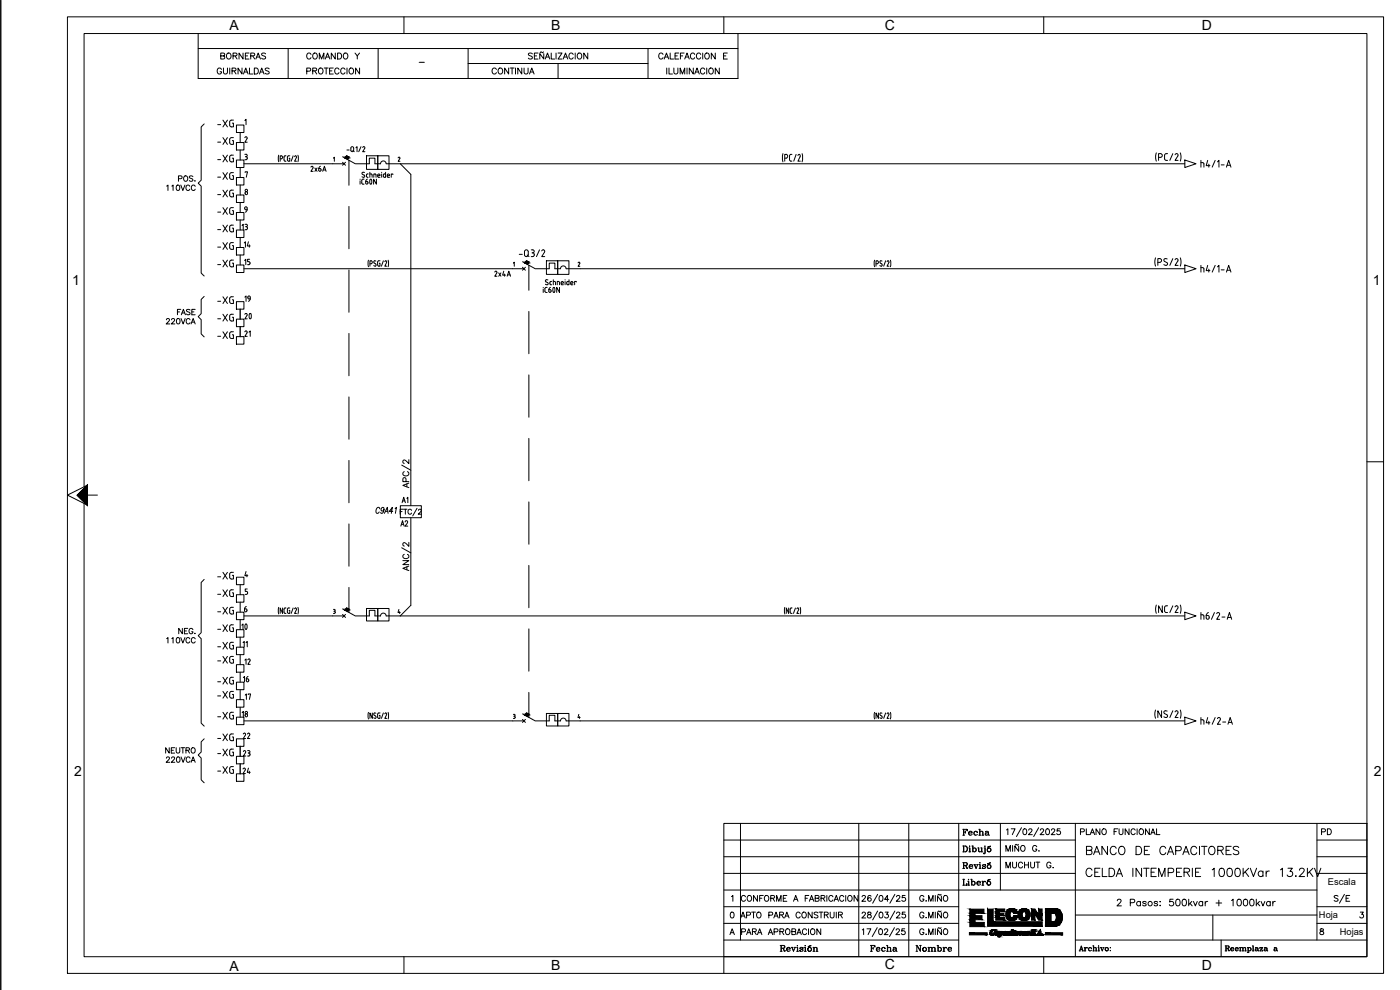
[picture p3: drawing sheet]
<svg xmlns="http://www.w3.org/2000/svg" width="420mm" height="297mm" viewBox="0 0 420 297" stroke-linecap="round" stroke-linejoin="round" font-family="sans-serif">
<defs><g id="words">
<g font-size="6.6">
<text x="71.6" y="97.7">20</text>
<text x="70.2" y="190.9">10</text>
</g>
<text font-size="6.2" x="399.3" y="272.3">S/E</text>
<g font-size="5.7">
<text x="325.3" y="257.5">BANCO DE CAPACITORES</text>
<text x="324.9" y="264.2">CELDA INTEMPERIE 1000KVar 13.2KV</text>
</g>
<g font-size="5.3">
<text x="64.6" y="49.7">-XG</text>
<text x="64.6" y="55">-XG</text>
<text x="64.6" y="60.3">-XG</text>
<text x="64.6" y="65.6">-XG</text>
<text x="64.6" y="70.9">-XG</text>
<text x="64.6" y="76.2">-XG</text>
<text x="154.9" y="78.3">-Q3/2</text>
<text x="64.6" y="92.4">-XG</text>
<text x="64.6" y="97.7">-XG</text>
<text x="64.6" y="175">-XG</text>
<text x="64.6" y="180.3">-XG</text>
<text x="64.6" y="185.6">-XG</text>
<text x="64.6" y="190.9">-XG</text>
<text x="64.6" y="196.1">-XG</text>
<text x="64.6" y="200.4">-XG</text>
<text x="64.6" y="217">-XG</text>
<text x="359.5" y="218.7">h4/2-A</text>
<text x="64.6" y="233.2">-XG</text>
</g>
<g font-size="4.9">
<text x="64.2" y="23.3">GUIRNALDAS</text>
<text x="65.3" y="19">BORNERAS</text>
<text x="91" y="19">COMANDO Y</text>
<text x="91" y="23.3">PROTECCION</text>
<text x="146.8" y="23.3">CONTINUA</text>
<text x="64.6" y="39.2">-XG</text>
<text x="64.6" y="44.4">-XG</text>
<text x="71.6" y="64.9">9</text>
<text x="71.6" y="70.2">13</text>
<text x="76.2" y="75.5" transform="rotate(-90 76.2 75.5)">14</text>
<text x="64.6" y="81.1">-XG</text>
<text x="64.6" y="102.7">-XG</text>
<text x="119.6" y="159.1">A2</text>
<text x="72.3" y="184.9">6</text>
<text x="64.6" y="206.4">-XG</text>
<text x="64.6" y="210.6">-XG</text>
<text x="64.6" y="223.3">-XG</text>
<text x="64.6" y="227.9">-XG</text>
<text x="72" y="223">22</text>
<text x="72" y="228.2">23</text>
<text x="287.9" y="251.9">Fecha</text>
<text x="395.8" y="251.5">PD</text>
<text x="287.9" y="261.8">Revisó</text>
<text x="300.9" y="261.8">MUCHUT G.</text>
<text x="287.9" y="266.7">Liberó</text>
<text x="260.4" y="286.8">Fecha</text>
<text x="274.1" y="286.8">Nombre</text>
</g>
<g font-size="4.4">
<text x="92.4" y="52.6">2x6A</text>
<text x="76.2" y="80.8" transform="rotate(-90 76.2 80.8)">15</text>
<text x="147.5" y="84">2x4A</text>
<text x="76.2" y="91.7" transform="rotate(-90 76.2 91.7)">19</text>
<text x="76.2" y="102.3" transform="rotate(-90 76.2 102.3)">21</text>
<text x="123.5" y="152" transform="rotate(-90 123.5 152)">A1</text>
<text x="75.5" y="195.4" transform="rotate(-90 75.5 195.4)">11</text>
<text x="76.2" y="200.7" transform="rotate(-90 76.2 200.7)">12</text>
<text x="72" y="205.7">16</text>
<text x="72.7" y="211">17</text>
<text x="71.6" y="216.3">18</text>
<text x="72" y="233.2">24</text>
</g>
<g font-size="4.2">
<text x="68.9" y="8.9">A</text>
<text x="165.4" y="8.9">B</text>
<text x="265.6" y="8.9">C</text>
<text x="360.7" y="8.9">D</text>
<text x="21.7" y="85.4">1</text>
<text x="412" y="85.4">1</text>
<text x="22.3" y="232.9">2</text>
<text x="412.3" y="232.9">2</text>
<text x="68.9" y="291.3">A</text>
<text x="165.4" y="291.1">B</text>
<text x="265.6" y="290.8">C</text>
<text x="360.7" y="291">D</text>
</g>
<g font-size="2.8">
<text x="398.5" y="265.6">Escala</text>
<text x="395.8" y="275.6">Hoja</text>
<text x="402.1" y="280.6">Hojas</text>
</g>
<text font-size="2.6" x="124.9" y="19.8">-</text>
</g></defs>
<!-- layer: FORA3 -->
<path d="M.2 .1v296.9M20.2 5.1h395v287h-395zM121.2 5.1v5M217.2 5.1v5M313.2 5.1v5M410.2 138.6h5M23.2 148.6l3 2.9-6-2.9 6-3v5.9M25.2 146.1v-136h385v276.9h-385v-135.9M26.2 148.6h3M121.2 287v5.1M217.2 287v5.1M313.2 287v5.1" fill="none" stroke="#000" stroke-width=".3"/>
<g fill="#000" stroke="#000" stroke-width=".3">
<path d="M23.2 148.6l3-3v5.9zM23.2 148.6l3-3v5.9zM23.2 148.6l3-3v5.9zM23.2 148.6l3-3v5.9zM23.2 148.6l3-3v5.9z"/>
<path d="M23.2 148.6l3 2.9v-5.9zM23.2 148.6l3 2.9v-5.9z"/>
</g>
<!-- layer: EJES -->
<g fill="none" stroke="#000" stroke-width=".3">
<path d="M217.2 247.1h193v39.9h-193zM217.2 252h105.5M217.2 257.1h105.5M222.2 247.1v35M257.7 247.1v39.9M272.7 247.1v39.9M287.7 247.1v39.9M288.9 253.8h.9a.93 .93 0 0 1 .6 .9 .93 .93 0 0 1-.6 .9h-.9M289.2 253.8v1.8M289.3 253.8v1.8M289.8 253.8a.98 .98 0 0 1 0 1.8M290.8 254.4h.3v1.2"/>
<path d="M290.8 255.6h.5M291 253.8v.2zM291 254.4v1.2M291.7 253.8h.3v1.8M291.9 253.8v1.8M292 254.7a.56 .56 0 0 1 .8-.1 .56 .56 0 0 1 0 .8 .56 .56 0 0 1-.8-.1M292.5 254.4l.4 .5-.4 .7M293.4 254.4h.4v.9l.2 .3M293.7 254.4l.1 1.1 .4 .1 .4-.3M294.3 254.4h.4v1.2M294.6 254.4v1.2h.3M295.3 254.4h.4v1.5l-.3 .3-.2-.1 .1-.2v.2"/>
<path d="M295.5 253.9h.2zM295.6 254.4l-.2 1.8M296.4 254.2l.9-.4zM296.8 254.4a.59 .59 0 0 0-.5 .9 .59 .59 0 0 0 1 0 .59 .59 0 0 0-.4-.9 .59 .59 0 0 0-.6 .5 .59 .59 0 0 0 .5 .7M296.9 254.4l.4 .5-.4 .7M300.2 247.1v19.9M301.9 255.4v-1.7l.7 1.7 .6-1.7v1.7M302.1 249l.4-.3v1.7M303.5 248.7h1.1l-.8 1.7M303.9 253.7v1.7M305.6 253.3l-.2 .3-.4-.3-.4 .3M305.7 253.8v1.6l-1.1-1.6v1.6"/>
<path d="M306.5 253.9l.1-.1a.82 .82 0 0 1 1.1 .8 .82 .82 0 0 1-1.1 .7l-.3-.5zM306.6 248.3l-1.5 2.7M307.2 248.8a.86 .86 0 0 1 1.1 .6 .86 .86 0 0 1-.7 1h-.1a1.11 1.11 0 0 1-.3-1.6zM308.7 249.1l.4-.4h.3l.3 .3-.2 .6-.9 .8h1.2M311.1 254.1a.64 .64 0 0 0-.7-.4 .64 .64 0 0 0-.5 .6v.5a.63 .63 0 0 0 .6 .6 .63 .63 0 0 0 .6-.6h-.4M311.7 255.3h.2zM311.7 248.3l-1.5 2.7M312.2 249.1l.4-.4 .6 .3-.2 .6-.9 .8h1.2M314.1 248.8l.2-.1a.91 .91 0 0 1 .7 .9 .91 .91 0 0 1-.7 .8l-.4-.3-.1-.4zM315.6 249.1l.3-.4 .7 .3-.3 .6-.8 .8h1.1M318.1 248.7h-.8l-.1 .7a.62 .62 0 0 1 1 0 .62 .62 0 0 1-.2 .9 .62 .62 0 0 1-.9-.2M322.7 247.1v39.9"/>
<path d="M324.3 249.6l1-.1 .1-.7-1.1-.1v1.7M326 248.7v1.7h1M327.2 250.4l.7-1.7 .6 1.7M327.4 249.8h.9M330.1 248.7v1.7l-1.2-1.7v1.7M330.8 248.9l.2-.1a.82 .82 0 0 1 1 .7 .82 .82 0 0 1-1 .8l-.3-.5zM334.3 249.5h.7M335.4 248.7h-1.1v1.7M335.9 248.7v1.2l.4 .5 .6-.2 .1-1.5M338.8 248.7v1.7l-1.1-1.7v1.7M340.7 249.1a.64 .64 0 0 0-.8-.4 .64 .64 0 0 0-.5 .6v.5a.64 .64 0 0 0 .5 .6 .64 .64 0 0 0 .8-.4M341.3 248.7v1.7"/>
<path d="M342 248.9a.77 .77 0 0 1 1.2 .6 .77 .77 0 0 1-1.2 .7l-.1-.4zM344.9 248.7v1.7l-1.1-1.7v1.7M345.3 250.4l.7-1.7 .7 1.7M345.6 249.8h.8M347.1 248.7v1.7h1M395.2 252h15M395.2 257.1h15M395.2 247.1v35M217.2 267h178M217.2 272.1h70.5M217.2 277h70.5M217.2 262.1h105.5"/>
<path d="M219.3 279.8h.8M219.4 273.8a.86 .86 0 0 1 1 .6 .86 .86 0 0 1-.6 1l-.6-.3-.1-.7zM219.5 269l.4-.3v1.7M222.3 275.4l.7-1.7 .6 1.7M222.6 279.6l1-.1v-.7l-1-.1v1.7M222.6 274.8h.8M223.7 269.1a.64 .64 0 0 0-.7-.4 .64 .64 0 0 0-.5 .6v.5a.64 .64 0 0 0 .5 .6 .64 .64 0 0 0 .7-.4M224.1 274.6l1-.1v-.7l-1-.1v1.7M224.3 279.8h.8M224.4 268.9l.2-.1a.82 .82 0 0 1 1 .7 .82 .82 0 0 1-1 .8l-.4-.5zM225.6 273.7h1.1M225.8 279.5l1-.1 .2-.4-.4-.3h-.8v1.7"/>
<path d="M226.1 273.7v1.7M226.4 279.5l.6 .9M227.3 268.7v1.7l-1.2-1.7v1.7M227.4 273.8a.82 .82 0 0 1 1 .7 .82 .82 0 0 1-1 .8l-.3-.5zM227.6 279.8h.8M228 269.5h.7M229.1 268.7h-1.1v1.7M229.6 268.9l.1-.1a.82 .82 0 0 1 1.1 .7 .82 .82 0 0 1-1.1 .8l-.3-.5zM230.7 274.6l1-.1 .1-.7-1.1-.1v1.7M230.8 279.8h.8M231.3 269.5l1-.1 .2-.4-.4-.3h-.8v1.7M231.9 269.5l.6 .9"/>
<path d="M232.2 275.4l.7-1.7 .7 1.7M232.3 279.6l1-.1 .1-.7-1.1-.1v1.7M232.5 274.8h.8M233.1 270.4v-1.7l.6 1.7 .7-1.7v1.7M234 274.5l1-.1 .1-.6-1.1-.1v1.7M234.1 279.5l1-.1 .1-.4-.4-.3h-.7v1.7M234.6 274.5l.6 .9M234.6 279.5l.6 .9M235.1 269.5h.6M235.5 275.4l.6-1.7 .7 1.7M235.7 274.8h.9M235.9 278.9l.2-.1a.82 .82 0 0 1 1 .7 .82 .82 0 0 1-1 .8l-.4-.5z"/>
<path d="M236.1 268.7h-1v1.7h1M237.6 279.5l1-.1 .2-.4-.4-.3h-.8v1.7l1.1-.1 .1-.5-.4-.3M238.1 270.4l.7-1.7 .7 1.7M238.4 269.8h.8M239.4 279.8h.8M240.1 274.1a.64 .64 0 0 0-.7-.4 .64 .64 0 0 0-.5 .6v.5a.64 .64 0 0 0 .5 .6 .64 .64 0 0 0 .7-.4M240.8 273.9l.2-.1a.82 .82 0 0 1 1 .7 .82 .82 0 0 1-1 .8l-.4-.5zM241.6 269.5h.7M242.1 279.1a.64 .64 0 0 0-.8-.4 .64 .64 0 0 0-.5 .6v.5a.64 .64 0 0 0 .5 .6 .64 .64 0 0 0 .8-.4M242.6 278.7v1.7M242.7 268.7h-1.1v1.7M242.9 270.4l.7-1.7 .6 1.7"/>
<path d="M243.2 269.8h.8M243.4 278.9l.2-.1a.82 .82 0 0 1 1 .7 .82 .82 0 0 1-1 .8l-.4-.5zM243.7 273.7v1.7l-1.1-1.7v1.7M244.6 269.5l1-.1 .2-.4-.4-.3h-.8v1.7l1.1-.1 .1-.5-.4-.3M245.5 273.9l-.4-.2-.8 .2 .2 .4 1 .6v.3l-.4 .2-.8-.2M245.8 273.7h1.2M246.3 278.7v1.7l-1.1-1.7v1.7M246.4 269.5l1-.1 .2-.4-.4-.3h-.8v1.7M246.4 273.7v1.7M247 269.5l.6 .9M247.4 274.5l1-.1 .1-.6-1.1-.1v1.7M248 274.5l.6 .9"/>
<path d="M248.1 268.7v1.7M249.2 273.7v1.2l.5 .5 .5-.2 .1-1.5M250 269.1a.64 .64 0 0 0-.8-.4 .64 .64 0 0 0-.5 .6v.5a.64 .64 0 0 0 .5 .6 .64 .64 0 0 0 .8-.4M250.3 270.4l.7-1.7 .7 1.7M250.6 269.8h.8M251 273.7v1.7M251.7 274.5l.9-.1 .1-.6-1-.1v1.7M252.2 274.5l.6 .9M253.2 269.1a.64 .64 0 0 0-.7-.4 .64 .64 0 0 0-.5 .6v.5a.64 .64 0 0 0 .5 .6 .64 .64 0 0 0 .7-.4M253.8 268.7v1.7M254.6 268.9l.1-.1a.82 .82 0 0 1 1.1 .7 .82 .82 0 0 1-1.1 .8l-.3-.5zM257.5 268.7v1.7l-1.2-1.7v1.7"/>
<path d="M258.7 274.1l.4-.4 .6 .3-.2 .6-.9 .8h1.2M258.7 269.1l.4-.4 .6 .3-.2 .6-.9 .8h1.2M258.8 279l.4-.3v1.7M260.2 278.7h1.2l-.9 1.7M260.5 273.8v.5l.7 .2 .3 .3a.58 .58 0 0 1-.6 .7 .58 .58 0 0 1-.6-.7l1.1-.7-.1-.3zM261.4 268.9l-.1-.1a.86 .86 0 0 0-1 .6 .86 .86 0 0 0 .6 1 .54 .54 0 0 0 .6-.5 .54 .54 0 0 0-.5-.6 .54 .54 0 0 0-.6 .5M263.3 278.3l-1.5 2.7M263.4 273.3l-1.5 2.7M263.4 268.3l-1.5 2.7M263.9 278.8l.3-.1a.9 .9 0 0 1 .7 .8 .9 .9 0 0 1-.7 .9 1.12 1.12 0 0 1-.3-1.6zM264.1 273.8a.86 .86 0 0 1 1 .6 .86 .86 0 0 1-.6 1h-.2a1.11 1.11 0 0 1-.2-1.6zM264.1 268.8l.2-.1a.9 .9 0 0 1 .7 .8 .9 .9 0 0 1-.7 .9 1.1 1.1 0 0 1-.2-1.6z"/>
<path d="M265.4 279.1l.4-.4 .6 .3-.2 .6-.8 .8h1.1M265.7 273.7h.9l-.5 .6a.58 .58 0 0 1 .4 1 .58 .58 0 0 1-1-.2M266.7 269.8h-1.2l.8-1.1v1.7M268.4 278.3l-1.5 2.7M268.6 273.3l-1.5 2.7M268.6 268.3l-1.5 2.7M268.9 279.1l.4-.4 .6 .3-.2 .6-.8 .8h1.1M269.1 274.1l.3-.4 .7 .3-.3 .6-.8 .8h1.2M269.1 269.1l.3-.4 .7 .3-.3 .6-.8 .8h1.2M271.5 278.7h-.8l-.1 .7a.62 .62 0 0 1 .9 0 .62 .62 0 0 1-.1 .9 .62 .62 0 0 1-.9-.2M271.6 273.7h-.8l-.1 .7a.62 .62 0 0 1 1 0 .62 .62 0 0 1-.2 .9 .62 .62 0 0 1-.9-.2M271.6 268.7h-.8l-.1 .7a.62 .62 0 0 1 1 0 .62 .62 0 0 1-.2 .9 .62 .62 0 0 1-.9-.2"/>
<path d="M277.3 279.1a.64 .64 0 0 0-.8-.4 .64 .64 0 0 0-.5 .6v.5a.63 .63 0 0 0 .6 .6 .63 .63 0 0 0 .7-.6h-.4M277.3 274.1a.64 .64 0 0 0-.8-.4 .64 .64 0 0 0-.5 .6v.5a.63 .63 0 0 0 .6 .6 .63 .63 0 0 0 .7-.6h-.4M277.3 269.1a.64 .64 0 0 0-.8-.4 .64 .64 0 0 0-.5 .6v.5a.63 .63 0 0 0 .6 .6 .63 .63 0 0 0 .7-.6h-.4M277.9 275.3h.1zM277.9 270.3h.1zM278.7 275.4v-1.7l.7 1.7 .6-1.7v1.7M278.7 270.4v-1.7l.7 1.7 .6-1.7v1.7M280.7 268.7v1.7M280.7 273.7v1.7M280.7 278.7v1.7M282.4 278.3l-.2 .3-.4-.3-.4 .3M282.4 273.3l-.2 .3-.5-.3-.3 .3"/>
<path d="M282.4 268.3l-.2 .3-.4-.3-.4 .3M282.5 278.8v1.6l-1.1-1.6v1.6M282.5 273.8v1.6l-1.1-1.6v1.6M282.5 268.8v1.6l-1.1-1.6v1.6M283.3 278.9l.1-.1a.82 .82 0 0 1 1.1 .7 .82 .82 0 0 1-1.1 .8l-.3-.5zM283.3 273.9l.1-.1a.82 .82 0 0 1 1.1 .7 .82 .82 0 0 1-1.1 .8l-.3-.5zM283.3 268.9l.1-.1a.82 .82 0 0 1 1.1 .7 .82 .82 0 0 1-1.1 .8l-.3-.5zM322.7 274.5h72.5M335.3 270.3l.4-.5h.4l.4 .4-.3 .6-1 1h1.4M339.2 270.8l1.2-.1 .2-.2-.1-.5-1.3-.2v2M342.3 270.7a.64 .64 0 0 0-1 0 .64 .64 0 0 0 0 .9 .64 .64 0 0 0 1-.1M342.3 270.5v1.3"/>
<path d="M344 270.7l-.4-.2-.6 .1v.3l.9 .3 .1 .3-.4 .3-.7-.3M347.4 270.7l-.4-.2-.5 .1v.3l.8 .3 .1 .3-.4 .3-.6-.3M348.1 271.7h.2zM348.2 270.5v.2zM352.1 269.8h-1l-.1 .9a.71 .71 0 0 1 1.1-.1 .71 .71 0 0 1-.1 1.1 .71 .71 0 0 1-1.1-.3M353.1 269.9a.65 .65 0 0 1 1 .3l.1 .5a.86 .86 0 0 1-.8 1.1 1.28 1.28 0 0 1-.3-1.9zM355 269.9a.65 .65 0 0 1 1 .3l.1 .5a.86 .86 0 0 1-.8 1.1 1.28 1.28 0 0 1-.3-1.9zM356.7 269.8v2M357.1 271l.7 .8M357.7 270.5l-1 .9M358.2 270.5l.5 1.3 .6-1.3M360.9 270.7a.64 .64 0 0 0-.9 0 .64 .64 0 0 0 0 .9 .64 .64 0 0 0 .9-.1"/>
<path d="M360.9 270.5v1.3M361.7 270.5v1.3M362.5 270.5l-.5 .1-.3 .4M364 274.5v7.6M364.9 270.9h1.7M365.8 270.1v1.7M369.6 270.2l.5-.4v2M371.5 269.9a.65 .65 0 0 1 1 .3l.1 .5a.86 .86 0 0 1-.8 1.1 1.28 1.28 0 0 1-.3-1.9zM373.4 269.9a.65 .65 0 0 1 1 .3l.1 .5a.86 .86 0 0 1-.8 1.1 1.28 1.28 0 0 1-.3-1.9zM375.3 269.9a.65 .65 0 0 1 1 .3l.1 .5a.86 .86 0 0 1-.8 1.1 1.28 1.28 0 0 1-.3-1.9zM377 269.8v2M377.4 271l.7 .8"/>
<path d="M378 270.5l-1 .9M378.5 270.5l.5 1.3 .6-1.3M381.2 270.7a.64 .64 0 0 0-.9 0 .64 .64 0 0 0 0 .9 .64 .64 0 0 0 .9-.1M381.2 270.5v1.3M382 270.5v1.3M382.7 270.5l-.4 .1-.3 .4M395.2 272.1h15M395.2 277h15M395.2 262.1h15M396.3 278.8v.5l.7 .2 .3 .3a.58 .58 0 0 1-.6 .6 .58 .58 0 0 1-.6-.6l1.1-.7-.1-.3zM408.2 273.7h1l-.5 .6a.58 .58 0 0 1 .4 1 .58 .58 0 0 1-1-.2M217.2 282.1h70.5"/>
<path d="M219.1 280.4l.6-1.7 .7 1.7M224.1 280.4l.6-1.7 .7 1.7M227.3 280.4l.7-1.7 .7 1.7M230.6 280.4l.6-1.7 .7 1.7M234.1 283.7h1.1l.4 .3-.2 .4-.9 .1M234.1 285.4h.6M234.4 283.7v1.7M234.5 283.7v1.7M234.9 284.5l.6 .8h.1M235.1 284.6l.3 .8 .2-.2M235.2 283.7l.3 .3-.3 .5M236.1 284.8h1.1a.59 .59 0 0 0-.9-.4 .59 .59 0 0 0-.2 .8 .59 .59 0 0 0 .9 .1l.2-.1"/>
<path d="M236.6 284.3l-.5 .5 .5 .6M237 284.3l.1 .5M237.5 284.3h.5M237.6 284.3l.5 1.1 .5-1.1M237.7 284.3l.4 1M238.3 284.3h.5M239.1 284.3h.3v1.1M239.1 285.4h.5M239.2 280.4l.6-1.7 .7 1.7M239.3 283.7v.1zM239.3 284.3v1.1M240.1 284.5l.9 .5-.3 .4-.6-.3v.3v-.1"/>
<path d="M240.9 284.4l.1-.1v.3l-.7-.3-.2 .3 .9 .5M241.4 284.3h.3v1.1M241.4 285.4h.6M241.6 283.8h.1zM241.6 284.3v1.1M242.6 284l.8-.3zM242.9 284.3a.59 .59 0 0 0-.4 .9 .59 .59 0 0 0 1 0 .59 .59 0 0 0-.4-.9 .6 .6 0 0 0-.6 .5 .6 .6 0 0 0 .4 .6M243.1 284.3l.4 .5-.4 .6M244 285.4h.6M244 284.3h.3v1.1M244.2 284.3v1.1M244.3 284.5l.4-.2h.5v1.1"/>
<path d="M244.9 284.3l.3 .2v.9M244.9 285.4h.6M277.9 280.3h.1zM278.7 280.4v-1.7l.7 1.7 .6-1.7v1.7M322.7 282.1h87.5M323.9 285.3h.4M324 285.3l.5-1.5 .5 1.5M324.2 284.9h.6M324.5 284l.4 1.3M324.7 285.3h.5M325.4 284.3h.3l-.1 1M325.4 285.3h.5"/>
<path d="M326.2 284.4h-.3l-.2 .3M327.1 284.3l-.4 .4 .4 .6M327.5 284.5l.1 .1a.51 .51 0 0 0-.8-.2 .51 .51 0 0 0 0 .8 .51 .51 0 0 0 .8-.1M327.9 285.3h.5M327.9 283.8h.3v1.5M328.2 283.8v1.5M328.2 284.5l.7-.1 .1 .9M328.7 284.3l.2 .2v.8M328.7 285.3h.5M329.5 284.3h.3v1M329.5 285.3h.5M329.7 283.8h.1"/>
<path d="M329.7 284.3v1M330.2 284.3h.5M330.4 284.3l.4 1 .4-1M330.4 284.3l.4 .9M330.9 284.3h.5M332.1 284.3a.51 .51 0 0 0-.4 .8 .51 .51 0 0 0 .9 0 .51 .51 0 0 0-.4-.8 .51 .51 0 0 0-.5 .4 .51 .51 0 0 0 .4 .6M332.2 284.3l.4 .4-.4 .6M333.2 284.3h.1M333.2 285.2h.1M366.5 282.1v4.9M367.7 283.8h.8l.4 .3-.1 .3-.8 .1M367.7 285.3h.5"/>
<path d="M367.9 283.8v1.5M368.3 284.5l.5 .7h.2M368.5 284.6l.2 .6 .2 .1 .1-.2M368.5 283.8l.3 .3-.3 .4M369.4 284.7h.9a.53 .53 0 0 0-.9-.2 .53 .53 0 0 0 0 .8 .53 .53 0 0 0 .9-.2M369.8 284.3l-.4 .4 .4 .6M370.1 284.4l.1 .3M370.8 284.7h.8a.53 .53 0 0 0-.8-.2 .53 .53 0 0 0 0 .8 .53 .53 0 0 0 .8-.2M371.1 284.3l-.3 .4 .3 .6M371.5 284.4v.3M372 284.3h.3v1M372 285.3h.5"/>
<path d="M372.2 284.3v1M372.3 284.5l.7-.1 .1 .9M372.8 284.3l.2 .2v.8M372.8 285.3h.5M373.1 284.5l.7-.1v.9M373.5 284.3l.3 .2v.8M373.5 285.3h.5M374.3 284.3h.3v1.5M374.3 285.8h.5M374.5 284.3v1.5M374.6 284.5a.48 .48 0 0 1 .7-.1 .48 .48 0 0 1 0 .8 .48 .48 0 0 1-.7-.1M375.1 284.3l.3 .4-.3 .6"/>
<path d="M375.8 283.8h.3v1.5M375.8 285.3h.5M376 283.8v1.5M376.8 284.4h.7l.2 .9M377 284.7l-.2 .2 .2 .4M377.5 284.4v.7l.3 .2M377.5 284.6l-.8 .3 .3 .4 .5-.2M378.2 284.3l-.1 .3v-.3h.9l-.8 1M378.9 284.3l-.8 1h.9v-.3l-.1 .3M379.6 284.4h.6l.2 .9M379.7 284.7l-.2 .2 .2 .4M380.2 284.4v.7l.3 .2"/>
<path d="M380.2 284.6l-.8 .3 .3 .4 .5-.2M382.5 284.4h.6l.2 .9M382.6 284.7l-.2 .2 .2 .4M383.1 284.4v.7l.3 .2M383.1 284.6l-.8 .3 .3 .4 .5-.2"/>
<circle cx="345.2" cy="271.1" r=".66"/>
</g>
<g fill="#000" stroke="#000" stroke-width=".3">
<path d="M299.5 279.5h.3zM300 279.5h.4zM301.9 279.5h.3zM303.5 276.2h.4zM303.4 279.5h.5zM304.4 279.4h.2zM305.1 279.6h.2zM305.3 279.5h.2zM306 279.5h.4zM306.6 279.8h.2zM307 276.1h.7zM307.3 279.6h.1z"/>
<path d="M307.3 279.5h.2zM298.1 280.4h.2zM300.2 280.6h.2zM301.2 280.6h.2zM301.7 280.6h.1zM303.4 280.6h.2zM305.2 280.5h.2zM308.3 280.5h.2zM308.4 280.5h.1z"/>
<path d="M291.1 274l1.5 .7v-.7zM291.1 274l1.5 .7h-1.5z"/>
<path d="M291.1 276l1.5 .8v-.8zM291.1 276l1.5 .8h-1.5z"/>
<path d="M291.1 274.7l3.6 1.3v-1.3zM291.1 274.7l3.6 1.3h-3.6z"/>
<path d="M291.1 272.8l4.2 1.2v-1.2zM291.1 272.8l4.2 1.2h-4.2z"/>
<path d="M291.1 276.8l4.3 1.2v-1.2zM291.1 276.8l4.3 1.2h-4.3z"/>
<path d="M290.9 279.9l5.4 .6v-.6zM290.9 279.9l5.4 .6h-5.4z"/>
<path d="M297.2 279.9l.4 .1zM297.2 279.9l.4 .1z"/>
<path d="M297.2 280h.4zM297.2 280h.4z"/>
<path d="M297.2 280h.4zM297.2 280h.4z"/>
<path d="M297.2 279.9h.4zM297.2 279.9h.4z"/>
<path d="M297.2 279.8h.4zM297.2 279.8h.4z"/>
<path d="M297.2 279.8l.4 .1zM297.2 279.8l.4 .1z"/>
<path d="M297.2 279.9h.4zM297.2 279.9h.4z"/>
<path d="M297.2 279.8h.4zM297.2 279.8h.4z"/>
<path d="M297.2 279.8h.4zM297.2 279.8h.4z"/>
<path d="M297.2 279.7h.4zM297.2 279.7l.4 .1z"/>
<path d="M297.2 279.7h.4zM297.2 279.7h.4z"/>
<path d="M297.2 279.6h.4zM297.2 279.6l.4 .1z"/>
<path d="M297.3 279.6h.3zM297.3 279.6h.3z"/>
<path d="M297.2 279.6h.4zM297.2 279.6h.4z"/>
<path d="M297.3 279.5h.4zM297.3 279.5l.3 .1z"/>
<path d="M297.3 279.5h.4zM297.3 279.5h.4z"/>
<path d="M297.3 279.5h.4zM297.3 279.5h.4z"/>
<path d="M297.4 279.4h.3zM297.4 279.4h.3z"/>
<path d="M297.4 279.4h.3zM297.4 279.4l.3 .1z"/>
<path d="M297.4 279.3l.4 .1zM297.4 279.3l.4 .1z"/>
<path d="M297.4 279.4h.4zM297.4 279.4h.3z"/>
<path d="M297.4 279.3h.4zM297.4 279.3h.4z"/>
<path d="M297.4 279.3h.4zM297.4 279.3h.4z"/>
<path d="M297.5 279.2h.3zM297.5 279.2l.3 .1z"/>
<path d="M297.5 279.2h.4zM297.5 279.2h.3z"/>
<path d="M297.6 279.2h.3zM297.5 279.2h.4z"/>
<path d="M297.6 279.1h.4zM297.6 279.2h.3z"/>
<path d="M297.6 279.1h.4zM297.6 279.1h.4z"/>
<path d="M297.7 279.1h.3zM297.6 279.1h.4z"/>
<path d="M297.7 279.1h.3zM297.7 279.1h.3z"/>
<path d="M296.4 272.8l1.7 3.8v-3.8zM296.4 272.8l1.7 3.8h-1.7z"/>
<path d="M297.7 279.1h.4zM297.7 279.1h.3z"/>
<path d="M297.7 279.1h.4zM297.7 279.1h.4z"/>
<path d="M297.8 279h.3zM297.7 279.1h.4z"/>
<path d="M297.8 279h.4zM297.8 279h.3z"/>
<path d="M298.1 278.9l.3 .1zM298 279h.4z"/>
<path d="M298 279h.4zM298 279h.4z"/>
<path d="M298 279h.5zM297.9 279h.6z"/>
<path d="M297.9 279h.6zM297.9 279h.6z"/>
<path d="M298.5 279.2h.2zM298.5 279.2h.2z"/>
<path d="M298.5 279.2h.2zM298.5 279.2h.2z"/>
<path d="M298.5 279.1h.2zM298.5 279.1h.2z"/>
<path d="M298.5 279.1h.2zM298.5 279.1l.2 .1z"/>
<path d="M298.4 279.1h.3zM298.4 279.1h.3z"/>
<path d="M298.4 279.1h.3zM298.4 279.1h.3z"/>
<path d="M298.4 279.1h.3zM298.4 279.1h.3z"/>
<path d="M297.8 279h.9zM297.8 279h.9z"/>
<path d="M298.3 279h.4zM298.3 279h.4z"/>
<path d="M298.3 279h.4zM298.3 279l.4 .1z"/>
<path d="M297.9 279h.8zM297.8 279h.9z"/>
<path d="M298.7 280h.3zM298.7 280h.3z"/>
<path d="M298.8 279.9h.2zM298.8 279.9h.2z"/>
<path d="M298.8 279.9h.2zM298.8 279.9l.2 .1z"/>
<path d="M298.8 279.9h.3zM298.8 279.9h.2z"/>
<path d="M298.8 279.8h.3zM298.8 279.8l.3 .1z"/>
<path d="M298.9 279.8h.2zM298.9 279.8h.2z"/>
<path d="M298.9 279.7h.2zM298.9 279.7l.2 .1z"/>
<path d="M298.9 279.7h.2zM298.9 279.7h.2z"/>
<path d="M298.9 279.7h.3zM298.9 279.7h.2z"/>
<path d="M299 279.6h.2zM299 279.6l.2 .1z"/>
<path d="M299 279.6h.2zM299 279.6h.2z"/>
<path d="M299 279.6h.2zM299 279.6h.2z"/>
<path d="M299 279.6h.2zM299 279.6h.2z"/>
<path d="M299 279.6h.2zM299 279.6h.2z"/>
<path d="M299.1 279.5h.2zM299 279.6h.3z"/>
<path d="M299.2 279.5h.2zM299.2 279.5h.2z"/>
<path d="M299.2 279.5h.2zM299.1 279.5h.3z"/>
<path d="M299.1 279.5h.3zM299.1 279.5h.3z"/>
<path d="M299.1 279.5h.3zM299.1 279.5h.3z"/>
<path d="M299.3 280h.3zM299.3 280l.3 .1z"/>
<path d="M299.3 279.9h.3zM299.3 279.9l.3 .1z"/>
<path d="M299.4 279.9h.2zM299.4 279.9h.2z"/>
<path d="M299.4 279.8h.3zM299.4 279.8l.2 .1z"/>
<path d="M299.4 279.8h.3zM299.4 279.8h.3z"/>
<path d="M299.4 279.7h.3zM299.4 279.7l.3 .1z"/>
<path d="M299.4 279.7h.3zM299.4 279.7h.3z"/>
<path d="M299.4 279.7h.3zM299.4 279.7h.3z"/>
<path d="M299.4 279.7h.3zM299.4 279.7h.3z"/>
<path d="M299.4 279.7h.3zM299.4 279.7h.3z"/>
<path d="M299.5 279.5h.3zM299.5 279.5l.2 .2z"/>
<path d="M298.8 273.5l1.1 .5v-.5zM298.8 273.5l1.1 .5h-1.1z"/>
<path d="M298.8 274.8l1.1 .5v-.5zM298.8 274.8l1.1 .5h-1.1z"/>
<path d="M300 279.8l.1 .6 .2-.6zM300 279.8l.1 .6h-.2z"/>
<path d="M300.1 279.8h.2zM300 279.8h.3z"/>
<path d="M300.1 279.8h.3zM300.1 279.8h.2z"/>
<path d="M300.1 279.7h.3zM300.1 279.7l.3 .1z"/>
<path d="M300.1 279.6h.3zM300.1 279.6h.3z"/>
<path d="M300.1 279.6l.3 .1zM300.1 279.6l.3 .1z"/>
<path d="M300.1 279.7h.3zM300.1 279.7h.3z"/>
<path d="M300.1 279.6h.3zM300.1 279.6h.3z"/>
<path d="M300.1 279.6h.3zM300.1 279.6h.3z"/>
<path d="M300.1 279.7h.3zM300.1 279.7h.3z"/>
<path d="M300 279.6h.4zM300 279.6h.4z"/>
<path d="M300 279.5h.4zM300 279.5l.4 .1z"/>
<path d="M300.1 279.7h.3zM300.1 279.7h.3z"/>
<path d="M300.1 279.7h.3zM300.1 279.7h.3z"/>
<path d="M300.1 279.7h.4zM300.1 279.7h.3z"/>
<path d="M300.1 279.7h.4zM300.1 279.7h.4z"/>
<path d="M300.6 279.5h.2zM300.6 279.5h.2z"/>
<path d="M300.6 279.5h.3zM300.6 279.5h.3z"/>
<path d="M300.6 279.5h.3zM300.5 279.5h.4z"/>
<path d="M300.5 279.5h.4zM300.5 279.5h.4z"/>
<path d="M300.5 279.5l.4 .1zM300.5 279.6h.4z"/>
<path d="M300.5 279.6h.4zM300.5 279.6h.4z"/>
<path d="M300.5 279.6h.4zM300.5 279.6h.4z"/>
<path d="M300.5 279.6h.4zM300.4 279.6h.5z"/>
<path d="M300.6 280h.3zM300.6 280h.3z"/>
<path d="M300.4 279.6h.5zM300.4 279.6h.5z"/>
<path d="M300.6 280h.3zM300.6 280h.3z"/>
<path d="M300.6 280h.3zM300.6 280h.3z"/>
<path d="M300.4 279.6h.5zM300.4 279.6h.5z"/>
<path d="M300.6 279.6l.3 .1zM300.6 279.6l.3 .1z"/>
<path d="M300.6 279.7h.3zM300.6 279.7h.3z"/>
<path d="M300.6 279.9h.3zM300.6 279.9h.3z"/>
<path d="M300.6 279.9h.3zM300.6 279.9l.3 .1z"/>
<path d="M300.6 279.7h.3zM300.6 279.7h.3z"/>
<path d="M300.6 279.7h.3zM300.6 279.7h.3z"/>
<path d="M300.6 279.7h.3zM300.6 279.7h.3z"/>
<path d="M300.6 279.7h.3zM300.6 279.7h.3z"/>
<path d="M300.6 279.7h.3zM300.6 279.7h.3z"/>
<path d="M300.6 279.7l.3 .1zM300.6 279.7l.3 .1z"/>
<path d="M300.6 279.8h.3zM300.6 279.8h.3z"/>
<path d="M300.6 279.8h.3zM300.6 279.8h.3z"/>
<path d="M300.6 279.8h.3zM300.6 279.8h.3z"/>
<path d="M300.6 279.8h.3zM300.6 279.8h.3z"/>
<path d="M300.6 279.8l.3 .1zM300.6 279.8l.3 .1z"/>
<path d="M300.6 279.9h.3zM300.6 279.9h.3z"/>
<path d="M300.6 279.9h.3zM300.6 279.9h.3z"/>
<path d="M298.8 274l2.5 .8v-.8zM298.8 274l2.5 .8h-2.5z"/>
<path d="M301.1 280h.3zM301.1 280h.3z"/>
<path d="M301.2 279.9h.2zM301.2 279.9l.2 .1z"/>
<path d="M301.2 279.9h.3zM301.2 279.9h.2z"/>
<path d="M301.2 279.9h.3zM301.2 279.9h.3z"/>
<path d="M301.2 279.8h.3zM301.2 279.8l.3 .1z"/>
<path d="M301.3 279.8h.2zM301.3 279.8h.2z"/>
<path d="M298.8 272.7l2.7 .8v-.8zM298.8 272.7l2.7 .8h-2.7z"/>
<path d="M301.3 279.7h.2zM301.3 279.7l.2 .1z"/>
<path d="M301.3 279.7h.3zM301.3 279.7h.2z"/>
<path d="M301.4 279.7h.2zM301.3 279.7h.3z"/>
<path d="M298.8 275.3l2.8 .8v-.8zM298.8 275.3l2.8 .8h-2.8z"/>
<path d="M301.4 279.6h.2zM301.4 279.6h.2z"/>
<path d="M301.4 279.6h.2zM301.4 279.6l.2 .1z"/>
<path d="M301.4 279.6h.2zM301.4 279.6h.2z"/>
<path d="M301.4 279.6h.2zM301.4 279.6h.2z"/>
<path d="M301.4 279.6h.2zM301.4 279.6h.2z"/>
<path d="M301.5 279.5h.2zM301.5 279.5l.2 .1z"/>
<path d="M301.6 279.5h.2zM301.6 279.5h.2z"/>
<path d="M301.6 279.5h.2zM301.5 279.5h.3z"/>
<path d="M301.5 279.5h.3zM301.5 279.5h.3z"/>
<path d="M301.5 279.5h.3zM301.5 279.5h.3z"/>
<path d="M301.7 280h.3zM301.7 280l.3 .1z"/>
<path d="M301.8 279.9h.2zM301.8 279.9l.2 .1z"/>
<path d="M301.8 279.9h.2zM301.8 279.9h.2z"/>
<path d="M301.8 279.8h.3zM301.8 279.8l.2 .1z"/>
<path d="M301.8 279.8h.3zM301.8 279.8h.3z"/>
<path d="M301.8 279.7h.3zM301.8 279.7h.3z"/>
<path d="M301.8 279.7h.3zM301.8 279.7l.3 .1z"/>
<path d="M301.8 279.7h.3zM301.8 279.7h.3z"/>
<path d="M301.8 279.7h.3zM301.8 279.7h.3z"/>
<path d="M301.8 279.7h.3zM301.8 279.7h.3z"/>
<path d="M301.9 279.5l.2 .2zM301.9 279.5l.2 .2z"/>
<path d="M302.3 280h.3zM302.3 280h.3z"/>
<path d="M302.4 279.9l.2 .1zM302.4 279.9l.2 .1z"/>
<path d="M302.3 280h.3zM302.3 280h.3z"/>
<path d="M302.3 280h.3zM302.3 280h.3z"/>
<path d="M302.4 279.9h.2zM302.4 279.9h.2z"/>
<path d="M302.4 279.9h.3zM302.4 279.9h.2z"/>
<path d="M302.4 279.8h.3zM302.4 279.8h.3z"/>
<path d="M302.4 279.8h.3zM302.4 279.8l.3 .1z"/>
<path d="M302.5 279.8h.2zM302.5 279.8h.2z"/>
<path d="M302.5 279.8h.2zM302.5 279.8h.2z"/>
<path d="M302.5 279.7h.2zM302.5 279.7l.2 .1z"/>
<path d="M302.5 279.7h.2zM302.5 279.7h.2z"/>
<path d="M302.5 279.7h.2zM302.5 279.7h.2z"/>
<path d="M302.6 279.7h.2zM302.5 279.7h.3z"/>
<path d="M302.5 279.7h.3zM302.5 279.7h.2z"/>
<path d="M302.6 279.7h.2zM302.6 279.7h.2z"/>
<path d="M302.6 279.6h.2zM302.6 279.7h.2z"/>
<path d="M302.6 279.6h.2zM302.6 279.6h.2z"/>
<path d="M302.6 279.6h.2zM302.6 279.6h.2z"/>
<path d="M302.7 279.6h.1zM302.7 279.6h.1z"/>
<path d="M302.7 279.6h.2zM302.7 279.6h.1z"/>
<path d="M302.7 279.5h.2zM302.7 279.5l.2 .1z"/>
<path d="M302.8 279.5h.1zM302.7 279.5h.2z"/>
<path d="M302.8 279.5h.2zM302.8 279.5h.2z"/>
<path d="M302 274.2h1zM302 274.2h1z"/>
<path d="M302 274.2l1 .1zM302 274.2l1 .1z"/>
<path d="M302 274.3l1 .1zM302 274.3l1 .1z"/>
<path d="M302 274.4l1 .1zM302 274.4l1 .1z"/>
<path d="M302 274.5l1 .1zM302 274.5l1 .1z"/>
<path d="M302 274.6h1zM302 274.6h1z"/>
<path d="M302 274.6l1.1 .1zM302 274.6l1.1 .1z"/>
<path d="M302 274.1h1.1zM302 274.1l1 .1z"/>
<path d="M302 274.7l1.1 .1zM302 274.7l1.1 .1z"/>
<path d="M302 274h1.1zM302 274l1.1 .1z"/>
<path d="M302 274.8h1.1zM302 274.8h1.1z"/>
<path d="M302 274h1.1zM302 274h1.1z"/>
<path d="M302 274.8l1.1 .1zM302 274.8l1.1 .1z"/>
<path d="M302.9 279.5h.2zM302.9 279.5h.2z"/>
<path d="M302 273.9h1.1zM302 273.9l1.1 .1z"/>
<path d="M302 274.9l1.1 .1zM302 274.9l1.1 .1z"/>
<path d="M302 273.9h1.1zM302 273.9h1.1z"/>
<path d="M302 275h1.1zM302 275h1.1z"/>
<path d="M302 275h1.2zM302 275h1.2z"/>
<path d="M302.9 279.5h.3zM302.8 279.5h.4z"/>
<path d="M302 273.8h1.2zM302 273.8l1.1 .1z"/>
<path d="M302 275l1.2 .1zM302 275l1.2 .1z"/>
<path d="M302.8 279.5h.4zM302.8 279.5h.4z"/>
<path d="M303 279.5h.2zM303 279.5h.2z"/>
<path d="M302.1 273.7h1.1zM302.1 273.7l1.1 .1z"/>
<path d="M302.1 275.1l1.2 .1zM302.1 275.1l1.2 .1z"/>
<path d="M303.1 279.5h.1zM303.1 279.5h.1z"/>
<path d="M303 279.8h.2zM303 279.8h.2z"/>
<path d="M302.1 273.7h1.1zM302.1 273.7h1.1z"/>
<path d="M303 279.8h.2zM303 279.8h.2z"/>
<path d="M303 279.8h.2zM303 279.8h.2z"/>
<path d="M302.1 273.7h1.1zM302.1 273.7h1.1z"/>
<path d="M303.1 279.6h.2zM303.1 279.6h.2z"/>
<path d="M303 279.8h.2zM303 279.8h.2z"/>
<path d="M302.1 275.2h1.2zM302.1 275.2h1.2z"/>
<path d="M303.1 279.6h.2zM303.1 279.6h.2z"/>
<path d="M303.1 279.6h.2zM303.1 279.6h.2z"/>
<path d="M303 279.7h.3zM303 279.7h.3z"/>
<path d="M303 279.7l.3 .1zM303 279.7l.3 .1z"/>
<path d="M303 279.8h.3zM303 279.8h.2z"/>
<path d="M303.1 279.6h.2zM303.1 279.6h.2z"/>
<path d="M303 279.6l.3 .1zM303 279.6l.3 .1z"/>
<path d="M303 279.7h.3zM303 279.7h.3z"/>
<path d="M303 279.7h.3zM303 279.7h.3z"/>
<path d="M303 279.7h.3zM303 279.7h.3z"/>
<path d="M303 279.7h.3zM303 279.7h.3z"/>
<path d="M303 279.7h.3zM303 279.7h.3z"/>
<path d="M302.1 273.6h1.2zM302.1 273.6l1.1 .1z"/>
<path d="M302.1 275.2h1.3zM302.1 275.2h1.3z"/>
<path d="M302.1 273.6h1.2zM302.1 273.6h1.2z"/>
<path d="M302.1 275.2l1.3 .1zM302.1 275.2l1.3 .1z"/>
<path d="M302.1 273.5h1.3zM302.1 273.5l1.2 .1z"/>
<path d="M302.1 275.3h1.4zM302.1 275.3h1.4z"/>
<path d="M302.1 273.5h1.3zM302.1 273.5h1.3z"/>
<path d="M302.1 273.5h1.3zM302.1 273.5h1.3z"/>
<path d="M302.1 275.3h1.4zM302.1 275.3h1.4z"/>
<path d="M302.1 273.5h1.4zM302.1 273.5h1.3z"/>
<path d="M302.1 275.3h1.5zM302.1 275.3h1.5z"/>
<path d="M302.2 273.5h1.4zM302.2 273.5h1.3z"/>
<path d="M303.5 279.8l.2 .5 .1-.5zM303.5 279.8l.2 .5h-.3z"/>
<path d="M303.5 272.7h.5zM303.4 272.7h.6z"/>
<path d="M303.5 279.7h.3zM303.5 279.7h.3z"/>
<path d="M303.5 279.7h.3zM303.5 279.7l.3 .1z"/>
<path d="M303.5 279.7h.3zM303.5 279.7h.3z"/>
<path d="M303.5 279.7h.3zM303.5 279.7h.3z"/>
<path d="M303.6 279.7h.2zM303.6 279.7h.2z"/>
<path d="M303.6 279.7h.2zM303.5 279.7h.3z"/>
<path d="M303.5 279.7h.3zM303.5 279.7h.3z"/>
<path d="M303.5 279.6h.4zM303.5 279.6h.4z"/>
<path d="M303.6 279.6h.3zM303.6 279.6l.2 .1z"/>
<path d="M303.5 279.6h.4zM303.5 279.6h.4z"/>
<path d="M303.5 279.6h.4zM303.5 279.6h.4z"/>
<path d="M303.5 279.6h.4zM303.5 279.6h.4z"/>
<path d="M303.4 279.5h.5zM303.4 279.5l.5 .1z"/>
<path d="M303.8 279h.1zM303.8 279h.1z"/>
<path d="M303.7 279h.3zM303.7 279h.3z"/>
<path d="M303.7 279.2h.2zM303.7 279.2l.2 .1z"/>
<path d="M303.7 279h.3zM303.7 279h.3z"/>
<path d="M303.7 279.2h.3zM303.7 279.2h.2z"/>
<path d="M303.7 279h.3zM303.7 279h.3z"/>
<path d="M303.7 279.2h.3zM303.7 279.2h.3z"/>
<path d="M303.7 279h.3zM303.7 279h.3z"/>
<path d="M303.7 279h.3zM303.7 279h.3z"/>
<path d="M303.7 279.2h.3zM303.7 279.2h.3z"/>
<path d="M303.7 279.2h.3zM303.7 279.2h.3z"/>
<path d="M303.4 272.7h.7zM303.3 272.7h.8z"/>
<path d="M303.7 279l.3 .1zM303.7 279l.3 .1z"/>
<path d="M303.7 279.1h.3zM303.7 279.1h.3z"/>
<path d="M303.7 279.1h.3zM303.7 279.1h.3z"/>
<path d="M303.7 279.1l.3 .1zM303.7 279.1l.3 .1z"/>
<path d="M303.7 279.2h.3zM303.7 279.2h.3z"/>
<path d="M303.7 279.2h.3zM303.7 279.2h.3z"/>
<path d="M303.7 279.1h.3zM303.7 279.1h.3z"/>
<path d="M303.7 279.1h.3zM303.7 279.1h.3z"/>
<path d="M303.7 279.1h.3zM303.7 279.1h.3z"/>
<path d="M303.3 276.1h.7zM303.3 276.1l.6 .1z"/>
<path d="M303.3 272.7h.9zM303.2 272.7h1z"/>
<path d="M303.2 272.7h1zM303.1 272.7h1.1z"/>
<path d="M303.2 276.1h1zM303.2 276.1h.8z"/>
<path d="M303.1 272.7h1.2zM303 272.7h1.3z"/>
<path d="M303.1 276.1h1.1zM303.1 276.1h1.1z"/>
<path d="M303 272.7l1.4 .1zM302.9 272.8h1.5z"/>
<path d="M303.1 276.1h1.2zM303.1 276.1h1.1z"/>
<path d="M303 276.1h1.4zM303 276.1h1.3z"/>
<path d="M302.9 272.8h1.6zM302.9 272.8h1.6z"/>
<path d="M302.9 272.8h1.6zM302.8 272.8h1.7z"/>
<path d="M302.9 276h1.6zM302.9 276l1.5 .1z"/>
<path d="M302.8 276h1.7zM302.8 276h1.7z"/>
<path d="M304.2 279.6l.1 .7 .2-.7zM304.2 279.6l.1 .7h-.2z"/>
<path d="M302.8 272.8h1.8zM302.8 272.8h1.8z"/>
<path d="M302.8 272.8l1.9 .1zM302.7 272.9h2z"/>
<path d="M304.3 279.5h.3zM304.3 279.5h.3z"/>
<path d="M304.3 279.5h.3zM304.2 279.5h.4z"/>
<path d="M304.2 279.5h.4zM304.2 279.5h.4z"/>
<path d="M304.3 279.4h.3zM304.3 279.4h.3z"/>
<path d="M304.3 279.4h.3zM304.3 279.5h.3z"/>
<path d="M302.8 276h1.8zM302.8 276h1.7z"/>
<path d="M304.4 279.4h.2zM304.3 279.4h.3z"/>
<path d="M304.4 279.4h.2zM304.4 279.4h.2z"/>
<path d="M304.4 279.4h.2zM304.4 279.4h.2z"/>
<path d="M302.7 272.9h2zM302.6 272.9h2.1z"/>
<path d="M302.7 275.9h2zM302.7 275.9l1.9 .1z"/>
<path d="M302.6 272.9l2.2 .1zM302.5 273h2.3z"/>
<path d="M304.1 279.5h.6zM304.1 279.5l.6 .1z"/>
<path d="M302.6 275.9h2.1zM302.6 275.9h2.1z"/>
<path d="M304.2 279.5h.5zM304.2 279.5h.5z"/>
<path d="M304.2 279.5h.5zM304.1 279.5h.6z"/>
<path d="M304.1 279.5h.6zM304.1 279.5h.6z"/>
<path d="M302.5 273h2.3zM302.5 273h2.3z"/>
<path d="M302.5 275.8h2.3zM302.5 275.8l2.2 .1z"/>
<path d="M302.5 273l2.4 .1zM302.4 273.1h2.5z"/>
<path d="M302.5 275.8h2.3zM302.5 275.8h2.3z"/>
<path d="M302.4 273.1h2.5zM302.4 273.1h2.5z"/>
<path d="M302.4 275.7h2.5zM302.4 275.7l2.4 .1z"/>
<path d="M302.4 273.1l2.6 .1zM302.3 273.2h2.7z"/>
<path d="M302.3 273.2h2.7zM302.3 273.2h2.7z"/>
<path d="M302.3 275.6h2.7zM302.3 275.6l2.6 .1z"/>
<path d="M302.3 273.2l2.8 .1zM302.3 273.2l2.8 .1z"/>
<path d="M302.3 275.6h2.7zM302.3 275.6h2.7z"/>
<path d="M304.8 280h.3zM304.8 280h.3z"/>
<path d="M302.3 273.3l2.8 .1zM302.3 273.3l2.8 .1z"/>
<path d="M304.8 280h.3zM304.8 280h.3z"/>
<path d="M304.8 280h.3zM304.8 280h.3z"/>
<path d="M302.2 275.5h2.9zM302.2 275.5l2.8 .1z"/>
<path d="M302.2 273.4h2.9zM302.2 273.4h2.9z"/>
<path d="M302.2 275.5h2.9zM302.2 275.5h2.9z"/>
<path d="M304.8 279.9h.3zM304.8 279.9h.3z"/>
<path d="M304.8 279.9h.3zM304.8 279.9l.3 .1z"/>
<path d="M304.8 279.9h.3zM304.8 279.9h.3z"/>
<path d="M302.2 273.4l2.9 .1zM302.2 273.4l2.9 .1z"/>
<path d="M304.8 279.8h.3zM304.8 279.8l.3 .1z"/>
<path d="M303.7 273.5h1.5zM303.7 273.5h1.5z"/>
<path d="M302.2 275.4h2.9zM302.2 275.4l2.9 .1z"/>
<path d="M304.9 279.8h.2zM304.9 279.8h.2z"/>
<path d="M303.8 273.5h1.4zM303.8 273.5h1.4z"/>
<path d="M303.9 273.5h1.3zM303.9 273.5h1.3z"/>
<path d="M302.1 275.3h3.1zM302.1 275.3l3 .1z"/>
<path d="M304.9 279.7l.3 .1zM304.9 279.7l.3 .1z"/>
<path d="M304.9 279.8h.3zM304.9 279.8h.2z"/>
<path d="M304 273.5l1.2 .1zM304 273.5l1.2 .1z"/>
<path d="M303.9 275.3h1.3zM303.8 275.3h1.4z"/>
<path d="M304.9 279.7h.3zM304.9 279.7h.3z"/>
<path d="M304 273.6h1.2zM304 273.6h1.2z"/>
<path d="M304 275.3h1.2zM303.9 275.3h1.3z"/>
<path d="M303.9 275.3h1.3zM303.9 275.3h1.3z"/>
<path d="M304 273.6h1.2zM304 273.6h1.2z"/>
<path d="M305 279.7h.2zM305 279.7h.2z"/>
<path d="M304.1 273.6h1.1zM304.1 273.6h1.1z"/>
<path d="M304 275.3h1.2zM304 275.3h1.2z"/>
<path d="M304.1 273.6l1.1 .1zM304.1 273.6l1.1 .1z"/>
<path d="M304.1 275.2h1.1zM304 275.2h1.2z"/>
<path d="M304 275.2h1.2zM304 275.3h1.2z"/>
<path d="M305 279.7h.2zM305 279.7h.2z"/>
<path d="M304.1 273.7h1.1zM304.1 273.7h1.1z"/>
<path d="M304.1 273.7h1.1zM304.1 273.7h1.1z"/>
<path d="M304.1 275.2h1.1zM304.1 275.2h1.1z"/>
<path d="M304.1 275.2h1.1zM304.1 275.2h1.1z"/>
<path d="M305 279.6h.2zM305 279.7h.2z"/>
<path d="M304.2 273.7l1 .1zM304.2 273.7l1 .1z"/>
<path d="M304.2 275.1h1zM304.2 275.1l1 .1z"/>
<path d="M304.2 273.8h1.1zM304.2 273.8h1.1z"/>
<path d="M304.2 275.1h1zM304.2 275.1h1z"/>
<path d="M304.2 275.1h1zM304.2 275.1h1z"/>
<path d="M305 279.6h.2zM305 279.6h.2z"/>
<path d="M305 279.6h.2zM305 279.6h.2z"/>
<path d="M304.2 273.8l1.1 .1zM304.2 273.8l1.1 .1z"/>
<path d="M304.2 273.9h1.1zM304.2 273.9h1.1z"/>
<path d="M304.2 273.9h1.1zM304.2 273.9h1.1z"/>
<path d="M304.2 275h1.1zM304.2 275l1 .1z"/>
<path d="M305.1 279.6h.2zM305 279.6h.2z"/>
<path d="M304.2 273.9l1.1 .1zM304.2 273.9l1.1 .1z"/>
<path d="M304.2 274.9l1.1 .1zM304.2 274.9l1.1 .1z"/>
<path d="M304.2 275h1.1zM304.2 275h1.1z"/>
<path d="M305.1 279.6h.2zM305.1 279.6h.2z"/>
<path d="M304.2 274.8l1.1 .1zM304.2 274.8l1.1 .1z"/>
<path d="M304.2 274.9h1.1zM304.2 274.9h1.1z"/>
<path d="M304.3 274.8h1zM304.3 274.8h1z"/>
<path d="M305.1 279.5h.2zM305.1 279.5l.2 .1z"/>
<path d="M305.2 279.5h.2zM305.1 279.5h.2z"/>
<path d="M305.3 279.5h.3zM305.3 279.5h.3z"/>
<path d="M305.2 279.5h.4zM305.2 279.5h.4z"/>
<path d="M305.2 279.5h.4zM305.2 279.5h.4z"/>
<path d="M305.4 279.5h.3zM305.4 279.5h.3z"/>
<path d="M305.4 279.5l.3 .1zM305.4 279.5l.3 .1z"/>
<path d="M305.5 279.6h.2zM305.5 279.6h.2z"/>
<path d="M305.5 279.6h.2zM305.5 279.6h.2z"/>
<path d="M305.5 279.6h.2zM305.5 279.6h.2z"/>
<path d="M305.5 279.6h.2zM305.5 279.6h.2z"/>
<path d="M305.5 279.6h.2zM305.5 279.6h.2z"/>
<path d="M305.5 279.6l.2 .1zM305.5 279.6l.2 .1z"/>
<path d="M305.5 279.7h.2zM305.5 279.7h.2z"/>
<path d="M305.5 279.7h.3zM305.5 279.7h.3z"/>
<path d="M305.4 280h.3zM305.4 280h.3z"/>
<path d="M305.5 279.7h.3zM305.5 279.7h.3z"/>
<path d="M305.5 279.7h.3zM305.5 279.7h.3z"/>
<path d="M305.5 279.7h.3zM305.5 279.7h.3z"/>
<path d="M305.5 279.7l.3 .1zM305.5 279.7l.3 .1z"/>
<path d="M305.5 279.9h.3zM305.5 279.9h.3z"/>
<path d="M305.4 279.9h.4zM305.4 279.9l.3 .1z"/>
<path d="M305.5 279.8h.3zM305.5 279.8h.3z"/>
<path d="M305.5 279.8h.3zM305.5 279.8h.3z"/>
<path d="M305.5 279.8h.3zM305.5 279.8h.3z"/>
<path d="M305.5 279.8l.3 .1zM305.5 279.8l.3 .1z"/>
<path d="M305.5 279.9h.3zM305.5 279.9h.3z"/>
<path d="M306.1 279.8l.1 .3 .1-.3zM306.1 279.8l.1 .3h-.2z"/>
<path d="M306.1 279.7l.2 .1zM306.1 279.7l.2 .1z"/>
<path d="M306.1 279.8h.2zM306.1 279.8h.2z"/>
<path d="M306.1 279.7h.3zM306.1 279.7h.3z"/>
<path d="M306.1 279.7h.3zM306.1 279.7h.2z"/>
<path d="M306.1 279.7h.3zM306.1 279.7h.3z"/>
<path d="M306.1 279.7h.3zM306.1 279.7h.3z"/>
<path d="M306.1 279.7h.3zM306.1 279.7h.3z"/>
<path d="M306.1 279.6h.3zM306.1 279.6h.3z"/>
<path d="M306.1 279.6h.3zM306.1 279.6l.3 .1z"/>
<path d="M306 279.6h.4zM306 279.6h.4z"/>
<path d="M306.1 279.6h.3zM306.1 279.6h.3z"/>
<path d="M306.1 279.6h.3zM306.1 279.6h.3z"/>
<path d="M306 279.5h.4zM306 279.5l.4 .1z"/>
<path d="M305.6 274.4l1.1 .1zM305.6 274.4l1.1 .1z"/>
<path d="M305.6 274.2h1.1zM305.6 274.2h1.1z"/>
<path d="M305.6 274.2l1.1 .1zM305.6 274.2l1.1 .1z"/>
<path d="M305.6 274.3h1.1zM305.6 274.3l1.1 .1z"/>
<path d="M305.6 274.5l1.1 .1zM305.6 274.5l1.1 .1z"/>
<path d="M305.6 274.6h1.1zM305.6 274.6h1.1z"/>
<path d="M305.6 274.6l1.1 .1zM305.6 274.6l1.1 .1z"/>
<path d="M305.6 274.1h1.1zM305.6 274.1l1.1 .1z"/>
<path d="M305.6 274.7l1.1 .1zM305.6 274.7l1.1 .1z"/>
<path d="M305.6 274h1.1zM305.6 274l1.1 .1z"/>
<path d="M305.6 274.8h1.1zM305.6 274.8h1.1z"/>
<path d="M305.6 274h1.1zM305.6 274h1.1z"/>
<path d="M305.6 274.8l1.1 .1zM305.6 274.8l1.1 .1z"/>
<path d="M305.7 273.9h1zM305.7 273.9l1 .1z"/>
<path d="M305.7 274.9l1.1 .1zM305.7 274.9l1.1 .1z"/>
<path d="M305.7 273.8l1.1 .1zM305.7 273.8l1.1 .1z"/>
<path d="M305.7 273.9h1.1zM305.7 273.9h1z"/>
<path d="M305.7 275h1.1zM305.7 275h1.1z"/>
<path d="M305.7 275h1.1zM305.7 275h1.1z"/>
<path d="M306.6 279.8h.2zM306.6 279.8h.2z"/>
<path d="M306.6 279.5h.2zM306.6 279.5h.2z"/>
<path d="M306.6 279.5h.2zM306.6 279.5h.2z"/>
<path d="M306.4 279.7h.4zM306.4 279.7h.4z"/>
<path d="M306.6 279.7l.2 .1zM306.6 279.7l.2 .1z"/>
<path d="M306.6 279.8h.2zM306.6 279.8h.2z"/>
<path d="M305.7 273.8h1.1zM305.7 273.8h1.1z"/>
<path d="M305.7 275l1.1 .1zM305.7 275l1.1 .1z"/>
<path d="M306.6 279.5h.2zM306.6 279.5h.2z"/>
<path d="M306.5 279.5l.3 .1zM306.5 279.5l.3 .1z"/>
<path d="M306.5 279.6h.3zM306.5 279.6h.3z"/>
<path d="M306.5 279.6h.3zM306.5 279.6h.3z"/>
<path d="M306.5 279.6l.3 .1zM306.5 279.6l.3 .1z"/>
<path d="M306.5 279.7h.3zM306.5 279.7h.3z"/>
<path d="M306.5 279.7h.3zM306.5 279.7h.3z"/>
<path d="M306.5 279.7h.3zM306.5 279.7h.3z"/>
<path d="M306.4 279.7h.4zM306.4 279.7h.4z"/>
<path d="M306.5 279.6h.3zM306.5 279.6h.3z"/>
<path d="M306.5 279.6h.3zM306.5 279.6h.3z"/>
<path d="M305.7 273.7h1.1zM305.7 273.7l1.1 .1z"/>
<path d="M305.7 275.1h1.2zM305.7 275.1h1.2z"/>
<path d="M305.7 275.1l1.2 .1zM305.7 275.1l1.2 .1z"/>
<path d="M305.7 273.7h1.2zM305.7 273.7h1.1z"/>
<path d="M305.7 273.7h1.2zM305.7 273.7h1.2z"/>
<path d="M305.7 275.2h1.2zM305.7 275.2h1.2z"/>
<path d="M305.7 273.6h1.2zM305.7 273.6l1.2 .1z"/>
<path d="M305.7 275.2h1.3zM305.7 275.2h1.3z"/>
<path d="M307 276.1l.5 .1zM307.1 276.2h.4z"/>
<path d="M305.8 273.6h1.2zM305.8 273.6h1.1z"/>
<path d="M305.8 275.2l1.2 .1zM305.8 275.2l1.2 .1z"/>
<path d="M305.8 273.5h1.2zM305.8 273.5l1.2 .1z"/>
<path d="M305.8 275.3h1.3zM305.8 275.3h1.3z"/>
<path d="M305.8 273.5h1.3zM305.8 273.5h1.2z"/>
<path d="M305.8 273.5h1.3zM305.8 273.5h1.3z"/>
<path d="M305.8 275.3h1.4zM305.8 275.3h1.4z"/>
<path d="M305.8 273.5h1.4zM305.8 273.5h1.3z"/>
<path d="M305.8 275.3h1.5zM305.8 275.3h1.5z"/>
<path d="M306.9 280h.3zM306.9 280h.3z"/>
<path d="M306.9 279.9h.3zM306.9 279.9l.3 .1z"/>
<path d="M306.9 279.9h.3zM306.9 279.9h.3z"/>
<path d="M306.9 279.9h.3zM306.9 279.9h.3z"/>
<path d="M307 279.9h.2zM307 279.9h.2z"/>
<path d="M307 279.9h.2zM307 279.9h.2z"/>
<path d="M307 279.8h.3zM307 279.8l.2 .1z"/>
<path d="M307.1 279.7l.2 .1zM307.1 279.7l.2 .1z"/>
<path d="M307 279.8h.3zM307 279.8h.3z"/>
<path d="M307.1 279.7h.2zM307.1 279.7h.2z"/>
<path d="M307.1 279.7h.2zM307.1 279.7h.2z"/>
<path d="M305.8 273.5h1.6zM305.8 273.5h1.5z"/>
<path d="M307.1 279.7h.3zM307.1 279.7h.2z"/>
<path d="M307.1 279.7h.3zM307.1 279.7h.3z"/>
<path d="M307.2 279.7h.2zM307.1 279.7h.3z"/>
<path d="M307.2 279.6h.2zM307.2 279.7h.2z"/>
<path d="M307.2 279.6h.2zM307.2 279.6h.2z"/>
<path d="M307.3 279.6h.1zM307.2 279.6h.2z"/>
<path d="M307.3 279.6h.2zM307.3 279.6h.1z"/>
<path d="M307.1 272.7h.6zM307 272.7h.7z"/>
<path d="M307.4 280h.2zM307.4 280h.1z"/>
<path d="M307.4 280h.2zM307.4 280h.2z"/>
<path d="M307.4 280h.2zM307.4 280h.2z"/>
<path d="M307.4 280h.2zM307.4 280h.2z"/>
<path d="M307.4 279.9h.3zM307.4 279.9l.2 .1z"/>
<path d="M307.5 279.9h.2zM307.4 279.9h.3z"/>
<path d="M307.4 279.9h.3zM307.4 279.9h.3z"/>
<path d="M307.5 279.5h.2zM307.5 279.5h.2z"/>
<path d="M307.5 279.9h.2zM307.5 279.9h.2z"/>
<path d="M307 272.7h.9zM306.8 272.7h1.1z"/>
<path d="M307.5 279.5h.3zM307.5 279.5h.3z"/>
<path d="M307.5 279.9h.2zM307.5 279.9h.2z"/>
<path d="M307.5 279.9h.3zM307.5 279.9h.3z"/>
<path d="M307.5 279.9h.3zM307.5 279.9h.2z"/>
<path d="M307.5 279.5h.3zM307.4 279.5h.4z"/>
<path d="M307.5 279.8h.3zM307.5 279.8l.3 .1z"/>
<path d="M307.4 279.5h.4zM307.4 279.5h.4z"/>
<path d="M307.5 279.8h.3zM307.5 279.8h.3z"/>
<path d="M307.4 279.5h.4zM307.3 279.5h.5z"/>
<path d="M307.5 279.8h.3zM307.5 279.8h.3z"/>
<path d="M307.5 279.5l.3 .1zM307.5 279.5l.3 .1z"/>
<path d="M307.6 279.7l.2 .1zM307.5 279.8h.3z"/>
<path d="M307.5 279.8h.3zM307.5 279.8h.3z"/>
<path d="M307.6 279.6h.2zM307.6 279.6h.2z"/>
<path d="M307.6 279.6h.2zM307.6 279.6h.2z"/>
<path d="M307.6 279.6h.2zM307.6 279.6h.2z"/>
<path d="M307.6 279.6h.2zM307.6 279.6h.2z"/>
<path d="M307.6 279.6h.2zM307.6 279.6h.2z"/>
<path d="M307.6 279.6l.2 .1zM307.6 279.6l.2 .1z"/>
<path d="M307.6 279.7h.2zM307.6 279.7h.2z"/>
<path d="M307.6 279.7h.2zM307.6 279.7h.2z"/>
<path d="M307.6 279.7h.2zM307.6 279.7h.2z"/>
<path d="M307.6 279.7h.2zM307.6 279.7h.2z"/>
<path d="M306.8 272.7l1.3 .1zM306.6 272.8h1.5z"/>
<path d="M306.8 276.1h1.1zM306.8 276.1h.9z"/>
<path d="M306.6 272.8h1.6zM306.5 272.8h1.7z"/>
<path d="M306.6 276.1h1.5zM306.6 276.1h1.3z"/>
<path d="M306.5 276h1.7zM306.5 276l1.6 .1z"/>
<path d="M306.5 272.8l1.9 .1zM306.3 272.9h2.1z"/>
<path d="M308.1 279.6h.2zM308.1 279.6h.2z"/>
<path d="M308.1 279.6h.2zM308.1 279.6h.2z"/>
<path d="M308.1 279.6h.2zM308.1 279.6h.2z"/>
<path d="M308 279.6l.3 .1zM308 279.6l.3 .1z"/>
<path d="M308 279.7h.3zM308 279.7h.3z"/>
<path d="M308 279.7h.3zM308 279.7h.3z"/>
<path d="M308 279.7h.3zM308 279.7h.3z"/>
<path d="M308 279.7h.3zM308 279.7h.3z"/>
<path d="M308.1 279.6h.2zM308.1 279.6h.2z"/>
<path d="M308.1 279.6h.2zM308.1 279.6h.2z"/>
<path d="M308 279.7h.3zM308 279.7h.3z"/>
<path d="M308.1 279.5l.2 .1zM308.1 279.5l.2 .1z"/>
<path d="M308 279.7h.3zM308 279.7h.3z"/>
<path d="M308 279.7l.3 .1zM308 279.7l.3 .1z"/>
<path d="M308 279.8h.3zM308 279.8h.3z"/>
<path d="M308.1 279.5h.2zM308.1 279.5h.2z"/>
<path d="M308 279.8h.4zM308 279.8h.4z"/>
<path d="M306.3 272.9l2.2 .1zM306.2 273h2.3z"/>
<path d="M306.3 275.9h2.1zM306.3 275.9l1.9 .1z"/>
<path d="M308 279.8h.4zM308 279.8h.4z"/>
<path d="M308 279.8h.4zM308 279.8h.4z"/>
<path d="M308 279.8h.4zM308 279.8h.4z"/>
<path d="M308 279.8l.4 .1zM308 279.8l.4 .1z"/>
<path d="M308 279.9h.4zM308 279.9h.4z"/>
<path d="M308 279.9h.4zM308 279.9h.4z"/>
<path d="M308 279.9h.5zM308 279.9h.5z"/>
<path d="M308.3 279.5h.2zM308.3 279.5h.2z"/>
<path d="M308.1 279.9h.4zM308.1 279.9h.4z"/>
<path d="M308.1 279.9h.4zM308.1 279.9h.4z"/>
<path d="M308.1 279.9h.4zM308.1 279.9h.4z"/>
<path d="M306.2 273l2.4 .1zM306.1 273.1h2.5z"/>
<path d="M306.2 275.8h2.3zM306.2 275.8l2.2 .1z"/>
<path d="M308.1 279.9l.4 .1zM308.1 279.9l.4 .1z"/>
<path d="M308.2 279.5h.3zM308.2 279.5h.3z"/>
<path d="M308.1 280h.4zM308.1 280h.4z"/>
<path d="M308.1 280h.4zM308.1 280h.4z"/>
<path d="M308.1 280h.5zM308.1 280h.5z"/>
<path d="M306.1 273.1l2.6 .1zM306.1 273.1l2.6 .1h-2.7z"/>
<path d="M306.1 275.7h2.5zM306.1 275.7l2.4 .1z"/>
<path d="M306 273.2l2.8 .2zM306 273.2l2.8 .2h-2.9z"/>
<path d="M306 275.6h2.7zM306 275.6l2.6 .1z"/>
<path d="M308.5 279.5l.2 .1zM308.5 279.5l.2 .1z"/>
<path d="M308.5 279.6h.2zM308.5 279.6h.2z"/>
<path d="M308.5 279.6h.2zM308.5 279.6h.2z"/>
<path d="M308.5 279.6h.2zM308.5 279.6h.2z"/>
<path d="M308.6 279.6h.1zM308.6 279.6h.1z"/>
<path d="M308.2 279.5h.5zM308.2 279.5h.5z"/>
<path d="M308.2 279.5h.5zM308.1 279.5h.6z"/>
<path d="M308.4 279.5h.3zM308.4 279.5h.3z"/>
<path d="M305.9 273.4l3 .1zM305.9 273.4l3 .1z"/>
<path d="M305.9 275.4h2.9zM305.9 275.4l2.8 .2z"/>
<path d="M307.4 273.5h1.5zM307.4 273.5h1.5z"/>
<path d="M307.5 273.5h1.4zM307.5 273.5h1.4z"/>
<path d="M305.8 275.3h3.1zM305.8 275.3l3 .1z"/>
<path d="M307.6 273.5h1.3zM307.6 273.5h1.3z"/>
<path d="M307.5 275.3h1.4zM307.4 275.3h1.5z"/>
<path d="M307.6 273.5h1.3zM307.6 273.5h1.3z"/>
<path d="M307.6 275.3h1.3zM307.5 275.3h1.4z"/>
<path d="M307.6 273.5l1.3 .1zM307.6 273.5l1.3 .1z"/>
<path d="M307.6 275.3h1.3zM307.6 275.3h1.3z"/>
<path d="M307.7 273.6h1.2zM307.7 273.6h1.2z"/>
<path d="M307.7 275.2h1.2zM307.6 275.3h1.3z"/>
<path d="M307.8 275.2h1.1zM307.7 275.2h1.2z"/>
<path d="M307.8 273.6h1.2zM307.8 273.6h1.2z"/>
<path d="M307.8 273.6l1.2 .1zM307.8 273.6l1.2 .1z"/>
<path d="M307.8 275.2h1.2zM307.8 275.2h1.1z"/>
<path d="M307.8 273.7h1.2zM307.8 273.7h1.2z"/>
<path d="M307.8 275.1h1.2zM307.8 275.1l1.2 .1z"/>
<path d="M307.8 273.7l1.2 .1zM307.8 273.7l1.2 .1z"/>
<path d="M307.8 275.1h1.2zM307.8 275.1h1.2z"/>
<path d="M307.9 273.8h1.1zM307.9 273.8h1.1z"/>
<path d="M307.9 275h1.1zM307.9 275l1.1 .1z"/>
<path d="M307.9 273.8l1.1 .1zM307.9 273.8l1.1 .1z"/>
<path d="M307.9 273.9h1.1zM307.9 273.9h1.1z"/>
<path d="M307.9 275h1.1zM307.9 275h1.1z"/>
<path d="M307.9 275h1.1zM307.9 275h1.1z"/>
<path d="M307.9 273.9l1.2 .1zM307.9 273.9l1.2 .1z"/>
<path d="M307.9 274.9h1.1zM307.9 274.9l1.1 .1z"/>
<path d="M308 274h1.1zM308 274h1.1z"/>
<path d="M308 274l1.1 .1zM308 274l1.1 .1z"/>
<path d="M308 274.8h1.1zM308 274.8h1.1z"/>
<path d="M308 274.8h1.1zM308 274.8l1 .1z"/>
<path d="M308 274.1l1.1 .1zM308 274.1l1.1 .1z"/>
<path d="M308 274.7h1.1zM308 274.7l1.1 .1z"/>
<path d="M308 274.2h1.1zM308 274.2h1.1z"/>
<path d="M308 274.2l1.1 .1zM308 274.2l1.1 .1z"/>
<path d="M308 274.5l1.1 .1zM308 274.5l1.1 .1z"/>
<path d="M308 274.6h1.1zM308 274.6h1.1z"/>
<path d="M308 274.6h1.1zM308 274.6l1.1 .1z"/>
<path d="M308 274.3l1.1 .1zM308 274.3l1.1 .1z"/>
<path d="M308 274.4h1.1zM308 274.4l1.1 .1z"/>
<path d="M309.7 279.2h.3zM309.7 279.2h.3z"/>
<path d="M309.7 279.2l.3 .1zM309.7 279.2l.3 .1z"/>
<path d="M309.7 279.3h.3zM309.7 279.3h.3z"/>
<path d="M309.7 279.3h.3zM309.7 279.3h.3z"/>
<path d="M309.7 279.3h.3zM309.6 279.3h.4z"/>
<path d="M309.6 279.3h.4zM309.6 279.3h.4z"/>
<path d="M309.6 279.3l.4 .1zM309.6 279.3l.4 .1z"/>
<path d="M309.6 279.4h.4zM309.6 279.4h.4z"/>
<path d="M309.7 279.2h.3zM309.7 279.2h.3z"/>
<path d="M309.6 279.4h.4zM309.6 279.4h.4z"/>
<path d="M309.6 279.4h.4zM309.6 279.4h.4z"/>
<path d="M309.6 279.4h.4zM309.6 279.4h.4z"/>
<path d="M309.7 279.2h.3zM309.7 279.2h.3z"/>
<path d="M309.7 279.2h.3zM309.7 279.2h.3z"/>
<path d="M309.6 279.4h.4zM309.6 279.4h.4z"/>
<path d="M309.6 279.4l.4 .1zM309.6 279.4l.4 .1z"/>
<path d="M309.7 279.2h.3zM309.7 279.2h.3z"/>
<path d="M309.6 279.5h.4zM309.6 279.5h.4z"/>
<path d="M309.6 279.5h.4zM309.6 279.5h.4z"/>
<path d="M309.7 279.1h.3zM309.7 279.1l.3 .1z"/>
<path d="M309.6 279.5h.5zM309.6 279.5h.5z"/>
<path d="M309.7 279.5h.4zM309.7 279.5h.4z"/>
<path d="M309.8 279.1h.3zM309.8 279.1h.2z"/>
<path d="M309.8 279.1h.3zM309.8 279.1h.3z"/>
<path d="M309.7 279.5l.4 .1zM309.7 279.5l.4 .1z"/>
<path d="M309.8 279.1h.3zM309.8 279.1h.3z"/>
<path d="M309.7 279.6h.4zM309.7 279.6h.4z"/>
<path d="M309.7 279.6h.4zM309.7 279.6h.4z"/>
<path d="M309.7 279.6h.4zM309.7 279.6h.4z"/>
<path d="M309.7 279.6h.5zM309.7 279.6h.5z"/>
<path d="M309.8 279.1h.4zM309.8 279.1h.3z"/>
<path d="M309.7 279.6h.5zM309.7 279.6h.5z"/>
<path d="M309.7 279.6l.5 .1zM309.7 279.6l.5 .1z"/>
<path d="M309.7 279.7h.5zM309.7 279.7h.5z"/>
<path d="M309.7 279.7h.6zM309.7 279.7h.6z"/>
<path d="M309.8 279.7l.5 .1zM309.8 279.7l.5 .1z"/>
<path d="M310 279h.3zM310 279h.3z"/>
<path d="M309.8 279.8h.5zM309.8 279.8h.5z"/>
<path d="M309.8 279.8h.5zM309.8 279.8h.5z"/>
<path d="M310 279h.4zM310 279h.4z"/>
<path d="M309.8 279.8h.6zM309.8 279.8h.6z"/>
<path d="M309.9 279.8l.5 .1zM309.9 279.8l.5 .1z"/>
<path d="M309.9 279.9h.5zM309.9 279.9h.5z"/>
<path d="M310 279h.4zM309.9 279h.5z"/>
<path d="M309.9 279.9h.5zM309.9 279.9h.5z"/>
<path d="M309.9 279.9h.5zM309.9 279.9h.5z"/>
<path d="M309.9 279.9h.5zM309.9 279.9h.5z"/>
<path d="M310 279.9h.5zM310 279.9h.5z"/>
<path d="M310 279.9l.5 .1zM310 279.9l.5 .1z"/>
<path d="M310 280h.5zM310 280h.5z"/>
<path d="M310 280h.5zM310 280h.5z"/>
<path d="M310 280h.5zM310 280h.5z"/>
<path d="M310 280h.5zM310 280h.5z"/>
<path d="M309.9 279h.6zM309.9 279h.6z"/>
<path d="M309.6 274.1h1zM309.6 274.1h1z"/>
<path d="M309.6 274.1l1 .1zM309.6 274.1l1 .1z"/>
<path d="M309.6 274.2h1zM309.6 274.2h1z"/>
<path d="M309.6 274.2h1zM309.6 274.2h1z"/>
<path d="M309.6 274.2l1 .1zM309.6 274.2l1 .1z"/>
<path d="M309.6 274.3h1zM309.6 274.3h1z"/>
<path d="M309.6 274.3h1zM309.6 274.3h1z"/>
<path d="M309.6 274.3h1zM309.6 274.3h1z"/>
<path d="M309.6 274.3l1 .1zM309.6 274.3l1 .1z"/>
<path d="M309.6 274.4h1zM309.6 274.4h1z"/>
<path d="M309.6 274.4h1zM309.6 274.4h1z"/>
<path d="M309.6 274.4h1zM309.6 274.4h1z"/>
<path d="M309.6 274.4l1 .1zM309.6 274.4l1 .1z"/>
<path d="M309.6 274.5h1zM309.6 274.5h1z"/>
<path d="M309.6 272.7l1.8 1.4-.8-1.4zM309.6 272.7l1.8 1.4h-1.8z"/>
<path d="M309.6 274.5h1zM309.6 274.5h1z"/>
<path d="M309.6 274.5h1zM309.6 274.5h1z"/>
<path d="M309.6 274.5l1 1.6v-1.6zM309.6 274.5l1 1.6h-1z"/>
<path d="M310.5 279.2l.2 .1zM310.5 279.2l.2 .1z"/>
<path d="M310.5 279.3h.2zM310.5 279.3h.2z"/>
<path d="M310.5 279.2h.2zM310.5 279.2h.2z"/>
<path d="M310.5 279.2h.2zM310.5 279.2h.2z"/>
<path d="M310.4 279.1l.3 .1zM310.4 279.1l.3 .1z"/>
<path d="M310.4 279.2h.3zM310.4 279.2h.3z"/>
<path d="M310.5 279.2h.2zM310.5 279.2h.2z"/>
<path d="M310.3 279.1h.4zM310.3 279.1h.4z"/>
<path d="M310.4 279.1h.3zM310.4 279.1h.3z"/>
<path d="M310.4 279.1h.3zM310.4 279.1h.3z"/>
<path d="M309.8 279l.9 .1zM309.8 279l.9 .1z"/>
<path d="M310.3 279.1h.4zM310.3 279.1h.4z"/>
<path d="M310.3 279.1h.4zM310.3 279.1h.4z"/>
<path d="M309.9 279h.8zM309.8 279h.9z"/>
<path d="M310.5 274.1h1zM310.5 274.1h1z"/>
<path d="M310.6 274.1l.9 .1zM310.6 274.1l.9 .1z"/>
<path d="M310.6 274.2h.9zM310.6 274.2h.9z"/>
<path d="M310.6 274.2h.9zM310.6 274.2h.9z"/>
<path d="M310.6 274.2l.9 .1zM310.6 274.2l.9 .1z"/>
<path d="M310.6 274.3h.9zM310.6 274.3h.9z"/>
<path d="M310.6 274.3h.9zM310.6 274.3h.9z"/>
<path d="M310.6 274.3h1zM310.6 274.3h1z"/>
<path d="M310.6 274.3h1zM310.6 274.3h1z"/>
<path d="M310.7 274.3l.9 .1zM310.7 274.3l.9 .1z"/>
<path d="M310.7 274.4h.9zM310.7 274.4h.9z"/>
<path d="M310.7 274.4h.9zM310.7 274.4h.9z"/>
<path d="M310.7 274.4h.9zM310.7 274.4h.9z"/>
<path d="M310.7 274.4l.9 .1zM310.7 274.4l.9 .1z"/>
<path d="M310.7 274.5h.9zM310.7 274.5h.9z"/>
<path d="M310.7 274.5h.9zM310.7 274.5h.9z"/>
<path d="M310.7 274.5h1zM310.7 274.5h1z"/>
<path d="M310.8 274.5h.9zM310.8 274.5h.9z"/>
<path d="M310.8 274.5h.9zM310.8 274.5h.9z"/>
<path d="M310.8 274.5l.9 .1zM310.8 274.5l.9 .1z"/>
<path d="M310.8 274.6h.9zM310.8 274.6h.9z"/>
<path d="M310.8 274.6l.9 .1zM310.8 274.6l.9 .1z"/>
<path d="M310.8 274.7h.9zM310.8 274.7h.9z"/>
<path d="M311.9 279.5l-.3 .5zM311.9 279.5l-.4 .5z"/>
<path d="M312.2 279l.1 .5zM312.2 279l.1 .5h-.4z"/>
<path d="M312 279.5h.3zM312 279.5h.3z"/>
<path d="M312 279.5l.4 .5-.1-.5zM312 279.5l.4 .5h-.3z"/>
<path d="M311.5 280l.9 .1zM311.5 280l.9 .1z"/>
<path d="M311.7 272.7l1 1.6v-1.6zM311.7 272.7l1 1.6h-1z"/>
<path d="M311.7 274.3h1zM311.7 274.3h1z"/>
<path d="M311.7 274.3h1zM311.7 274.3h1z"/>
<path d="M311.7 274.3l1 .1zM311.7 274.3l1 .1z"/>
<path d="M311.7 274.4h1zM311.7 274.4h1z"/>
<path d="M311.7 274.4h1zM311.7 274.4h1z"/>
<path d="M311.7 274.4h1zM311.7 274.4h1z"/>
<path d="M311.7 274.4l1 .1zM311.7 274.4l1 .1z"/>
<path d="M311.7 274.5h1zM311.7 274.5h1z"/>
<path d="M311.7 274.5h1zM311.7 274.5h1z"/>
<path d="M311.7 274.5h1zM311.7 274.5h1z"/>
<path d="M311.7 274.5l1 .1zM311.7 274.5l1 .1z"/>
<path d="M311.7 274.6h1zM311.7 274.6h1z"/>
<path d="M311.7 274.6h1zM311.7 274.6h1z"/>
<path d="M311.7 274.6h1zM311.7 274.6h1z"/>
<path d="M311.7 274.6l1 .1zM311.7 274.6l1 .1z"/>
<path d="M311.7 274.7h1zM311.7 274.7h1z"/>
<path d="M310.9 274.7l1.8 1.4v-1.4zM310.9 274.7l1.8 1.4h-1z"/>
<path d="M296.4 276.6l16.4 1.3v-1.3zM296.4 276.6l16.4 1.3h-16.4z"/>
<path d="M313.8 274l1.7 2.6v-2.6zM313.8 274l1.7 2.6h-1.7z"/>
<path d="M313.8 272.6h2.2zM313.8 272.6h2.2z"/>
<path d="M313.8 277.9h2.5zM313.8 277.9h2.4z"/>
<path d="M313.8 272.6h2.7zM313.8 272.6h2.7z"/>
<path d="M313.8 277.9h2.7zM313.8 277.9h2.5z"/>
<path d="M313.8 272.6l3 .1zM313.8 272.6l3 .1z"/>
<path d="M313.8 272.7h3.1zM313.8 272.7h3.1z"/>
<path d="M313.8 277.9h3zM313.8 277.9h2.9z"/>
<path d="M313.8 272.7h3.2zM313.8 272.7h3.2z"/>
<path d="M313.8 277.8h3.1zM313.8 277.8l3 .1z"/>
<path d="M313.8 277.8h3.2zM313.8 277.8h3.1z"/>
<path d="M313.8 272.7h3.3zM313.8 272.7h3.3z"/>
<path d="M313.8 272.7h3.4zM313.8 272.7h3.4z"/>
<path d="M313.8 277.8h3.3zM313.8 277.8h3.2z"/>
<path d="M313.8 272.7h3.5zM313.8 272.7h3.5z"/>
<path d="M313.8 277.8h3.4zM313.8 277.8h3.3z"/>
<path d="M313.8 272.7l3.6 .1zM313.8 272.7l3.6 .1z"/>
<path d="M313.8 277.7h3.5zM313.8 277.7l3.4 .1z"/>
<path d="M313.8 272.8h3.6zM313.8 272.8h3.6z"/>
<path d="M313.8 277.7h3.6zM313.8 277.7h3.5z"/>
<path d="M313.8 272.8h3.7zM313.8 272.8h3.7z"/>
<path d="M313.8 277.7h3.6zM313.8 277.7h3.6z"/>
<path d="M313.8 272.8l3.8 .1zM313.8 272.8l3.8 .1z"/>
<path d="M313.8 277.6h3.7zM313.8 277.6l3.6 .1z"/>
<path d="M313.8 272.9h3.9zM313.8 272.9h3.9z"/>
<path d="M313.8 277.6h3.8zM313.8 277.6h3.7z"/>
<path d="M313.8 272.9l4 .1zM313.8 272.9l4 .1z"/>
<path d="M313.8 277.5h3.9zM313.8 277.5l3.8 .1z"/>
<path d="M313.8 273l4.1 .1zM313.8 273l4.1 .1z"/>
<path d="M313.8 277.4h4.1zM313.8 277.4l3.9 .1z"/>
<path d="M313.8 273.1l4.2 .1zM313.8 273.1l4.2 .1z"/>
<path d="M313.8 277.3h4.2zM313.8 277.3l4.1 .1z"/>
<path d="M313.8 273.2l4.3 .1zM313.8 273.2l4.3 .1z"/>
<path d="M313.8 277.2h4.3zM313.8 277.2l4.2 .1z"/>
<path d="M313.8 273.3l4.4 .1zM313.8 273.3l4.4 .1z"/>
<path d="M313.8 277.1h4.4zM313.8 277.1l4.3 .1z"/>
<path d="M313.8 273.4l4.5 .1zM313.8 273.4l4.5 .1z"/>
<path d="M313.8 277h4.5zM313.8 277l4.4 .1z"/>
<path d="M313.8 273.5l4.6 .2zM313.8 273.5l4.6 .2z"/>
<path d="M313.8 276.8h4.6zM313.8 276.8l4.5 .2z"/>
<path d="M313.8 273.7l4.7 .1zM313.8 273.7l4.7 .1z"/>
<path d="M313.8 276.7h4.7zM313.8 276.7l4.6 .1z"/>
<path d="M313.8 273.8l4.7 .2zM313.8 273.8l4.7 .2z"/>
<path d="M313.8 276.6h4.7zM313.8 276.6l4.7 .1z"/>
<path d="M316.2 276.5l2.3 .1zM316.1 276.6h2.4z"/>
<path d="M316.1 276.6h2.4zM315.9 276.6h2.6z"/>
<path d="M316.3 276.5h2.2zM316.2 276.5h2.3z"/>
<path d="M316.1 274h2.4zM316.1 274h2.4z"/>
<path d="M316.2 274h2.4zM316.2 274h2.4z"/>
<path d="M316.5 276.5h2zM316.3 276.5h2.2z"/>
<path d="M316.3 274h2.3zM316.3 274h2.3z"/>
<path d="M316.5 274l2.1 .1zM316.5 274l2.1 .1z"/>
<path d="M316.6 276.5h2zM316.5 276.5h2z"/>
<path d="M316.7 276.4h1.9zM316.6 276.5h2z"/>
<path d="M316.6 274.1h2zM316.6 274.1h2z"/>
<path d="M316.7 276.4h1.9zM316.7 276.4h1.9z"/>
<path d="M316.7 274.1h1.9zM316.7 274.1h1.9z"/>
<path d="M316.7 276.3h1.9zM316.7 276.4h1.9z"/>
<path d="M316.7 274.1l1.9 .1zM316.7 274.1l1.9 .1z"/>
<path d="M316.7 274.2l1.9 .1zM316.7 274.2l1.9 .1z"/>
<path d="M316.8 276.3h1.8zM316.8 276.3h1.8z"/>
<path d="M316.8 274.3h1.9zM316.8 274.3h1.9z"/>
<path d="M316.9 276.2h1.7zM316.9 276.2l1.7 .1z"/>
<path d="M316.8 274.3h1.9zM316.8 274.3h1.9z"/>
<path d="M316.9 274.3l1.8 .1zM316.9 274.3l1.8 .1z"/>
<path d="M316.9 276.1h1.8zM316.9 276.1l1.7 .1z"/>
<path d="M316.9 274.4l1.8 .1zM316.9 274.4l1.8 .1z"/>
<path d="M316.9 274.5h1.8zM316.9 274.5h1.8z"/>
<path d="M316.9 276h1.8zM316.9 276l1.8 .1z"/>
<path d="M317 274.5l1.7 .2zM317 274.5l1.7 .2z"/>
<path d="M317 276h1.7zM317 276h1.7z"/>
<path d="M317 275.9h1.7zM317 275.9l1.7 .1z"/>
<path d="M317 274.7h1.7zM317 274.7h1.7z"/>
<path d="M317 274.7l1.7 .1zM317 274.7l1.7 .1z"/>
<path d="M317 275.9h1.7zM317 275.9h1.7z"/>
<path d="M317 275.8h1.7zM317 275.8l1.7 .1z"/>
<path d="M317 274.8l1.7 .1zM317 274.8l1.7 .1z"/>
<path d="M317 274.9h1.7zM317 274.9h1.7z"/>
<path d="M317 274.9l1.8 .2zM317 274.9l1.8 .2z"/>
<path d="M317 275.6l1.7 .1zM317 275.6l1.7 .1z"/>
<path d="M317 275.7h1.7zM317 275.7l1.7 .1z"/>
<path d="M317 275.1h1.8zM317 275.1h1.8z"/>
<path d="M317 275.1l1.8 .2v-.2zM317 275.1l1.8 .2h-1.8z"/>
<path d="M317 275.3l1.8 .1v-.1zM317 275.3l1.8 .1h-1.8z"/>
<path d="M317 275.4l1.8 .1zM317 275.4l1.8 .1z"/>
<path d="M317 275.5h1.8zM317 275.5l1.7 .1z"/>
<path d="M313.7 279.9l5.2 .6v-.6zM313.7 279.9l5.2 .6h-5.2z"/>
<path d="M297.2 280l.4 .1zM297.2 280l.4 .1z"/>
<path d="M297.2 280.1h.4zM297.2 280.1h.4z"/>
<path d="M297.2 280.1l.4 .1zM297.2 280.1l.4 .1z"/>
<path d="M297.2 280.2h.4zM297.2 280.2h.4z"/>
<path d="M297.2 280.2h.4zM297.2 280.2h.4z"/>
<path d="M297.2 280.2l.4 .1zM297.2 280.2l.4 .1z"/>
<path d="M297.3 280.3h.3zM297.3 280.3h.3z"/>
<path d="M297.3 280.3h.3zM297.3 280.3h.3z"/>
<path d="M297.3 280.3h.3zM297.3 280.3h.3z"/>
<path d="M297.3 280.3l.4 .1zM297.3 280.3l.4 .1z"/>
<path d="M297.3 280.4h.4zM297.3 280.4h.4z"/>
<path d="M297.3 280.4h.4zM297.3 280.4h.4z"/>
<path d="M297.4 280.4h.4zM297.4 280.4h.4z"/>
<path d="M297.4 280.4h.4zM297.4 280.4h.4z"/>
<path d="M297.4 280.4l.5 .1zM297.4 280.4l.5 .1z"/>
<path d="M297.6 280.6h.4zM297.6 280.6h.4z"/>
<path d="M297.6 280.6h.5zM297.6 280.6h.4z"/>
<path d="M297.6 280.5h.5zM297.6 280.5l.5 .1z"/>
<path d="M297.5 280.5h.6zM297.5 280.5h.6z"/>
<path d="M297.5 280.5h.7zM297.5 280.5h.6z"/>
<path d="M297.4 280.5h.8zM297.4 280.5h.8z"/>
<path d="M297.4 280.5h.8zM297.4 280.5h.8z"/>
<path d="M297.4 280.5h.8zM297.4 280.5h.8z"/>
<path d="M298 280.4h.2zM297.9 280.5h.3z"/>
<path d="M298.1 280.4h.2zM298.1 280.4h.1z"/>
<path d="M298.1 280.4h.2zM298.1 280.4h.2z"/>
<path d="M298.7 280.2l.3 .1zM298.7 280.2l.3 .1z"/>
<path d="M298.7 280.1l.3 .1zM298.7 280.1l.3 .1z"/>
<path d="M298.7 280.2h.3zM298.7 280.2h.3z"/>
<path d="M298.7 280.2h.3zM298.7 280.2h.3z"/>
<path d="M298.7 280.3h.3zM298.7 280.3h.3z"/>
<path d="M298.7 280.3h.3zM298.7 280.3h.3z"/>
<path d="M298.7 280.3h.3zM298.7 280.3h.3z"/>
<path d="M298.7 280.3h.3zM298.7 280.3h.3z"/>
<path d="M298.7 280.3h.3zM298.7 280.3h.3z"/>
<path d="M298.7 280.1h.3zM298.7 280.1h.3z"/>
<path d="M298.7 280.3h.3zM298.7 280.3h.3z"/>
<path d="M298.8 280.6h.2zM298.8 280.6h.2z"/>
<path d="M298.7 280h.3zM298.7 280h.3z"/>
<path d="M298.7 280h.3zM298.7 280l.3 .1z"/>
<path d="M298.7 280.3l.3 .1zM298.7 280.3l.3 .1z"/>
<path d="M298.7 280.5h.3zM298.7 280.5l.3 .1z"/>
<path d="M298.7 280.5h.3zM298.7 280.5h.3z"/>
<path d="M298.7 280.5h.4zM298.7 280.5h.3z"/>
<path d="M298.7 280.5h.4zM298.7 280.5h.4z"/>
<path d="M298.7 280.5h.4zM298.7 280.5h.4z"/>
<path d="M298.7 280.4h.4zM298.7 280.4l.4 .1z"/>
<path d="M298.7 280.4h.4zM298.7 280.4h.4z"/>
<path d="M298.7 280.4h.4zM298.7 280.4h.4z"/>
<path d="M298.7 280.4h.5zM298.7 280.4h.4z"/>
<path d="M298.7 280.4h.5zM298.7 280.4h.5z"/>
<path d="M299.3 280.6h.2zM299.3 280.6h.2z"/>
<path d="M299.2 280.3l.3 .1zM299.2 280.3l.3 .1z"/>
<path d="M299.2 280.4h.3zM299.2 280.4h.3z"/>
<path d="M299.2 280.4h.3zM299.2 280.4h.3z"/>
<path d="M299.3 280.3h.2zM299.3 280.3h.2z"/>
<path d="M299.3 280.3h.2zM299.3 280.3h.2z"/>
<path d="M299.2 280.4h.3zM299.2 280.4h.3z"/>
<path d="M299.2 280.5h.3zM299.2 280.5l.3 .1z"/>
<path d="M299.3 280.3h.2zM299.3 280.3h.2z"/>
<path d="M299.3 280.2h.3zM299.3 280.2l.2 .1z"/>
<path d="M299.2 280.5h.4zM299.2 280.5h.3z"/>
<path d="M299.2 280.2h.4zM299.2 280.2h.4z"/>
<path d="M299.3 280.2h.3zM299.3 280.2h.3z"/>
<path d="M299.3 280.2h.3zM299.3 280.2h.3z"/>
<path d="M299.2 280.5h.4zM299.2 280.5h.4z"/>
<path d="M299.3 280.1h.3zM299.3 280.1l.3 .1z"/>
<path d="M299.2 280.5h.4zM299.2 280.5h.4z"/>
<path d="M299.3 280.1h.3zM299.3 280.1h.3z"/>
<path d="M299.3 280.1h.3zM299.3 280.1h.3z"/>
<path d="M299.2 280.5h.4zM299.2 280.5h.4z"/>
<path d="M299.2 280.5h.4zM299.2 280.5h.4z"/>
<path d="M299.2 280.4h.4zM299.2 280.4l.4 .1z"/>
<path d="M299.2 280.4h.4zM299.2 280.4h.4z"/>
<path d="M299.2 280.4h.5zM299.2 280.4h.4z"/>
<path d="M299.7 280.8h.3zM299.7 280.8h.3z"/>
<path d="M299.7 280.8l.3 .1zM299.7 280.8l.3 .1z"/>
<path d="M299.7 280.9h.3zM299.7 280.9h.3z"/>
<path d="M299.7 280.9h.3zM299.7 280.9h.3z"/>
<path d="M299.7 280.9h.3zM299.7 280.9h.3z"/>
<path d="M299.7 280.9h.3zM299.7 280.9h.3z"/>
<path d="M299.7 280.9h.3zM299.7 280.9h.3z"/>
<path d="M299.7 280.9l.3 .1zM299.7 280.9l.3 .1z"/>
<path d="M299.8 280.8h.2zM299.8 280.8h.2z"/>
<path d="M299.7 280.8h.3zM299.7 280.8h.3z"/>
<path d="M299.7 281h.3zM299.7 281h.3z"/>
<path d="M299.8 280.7l.3 .1zM299.8 280.7l.3 .1z"/>
<path d="M299.8 280.8h.3zM299.8 280.8h.2z"/>
<path d="M299.7 281h.4zM299.7 281h.4z"/>
<path d="M299.6 281h.5zM299.6 281h.5z"/>
<path d="M299.8 280.5l.3 .1zM299.8 280.5l.3 .1z"/>
<path d="M299.8 280.6l.3 .1v-.1zM299.8 280.6l.3 .1h-.3z"/>
<path d="M299.9 280.4h.3zM299.9 280.4h.3z"/>
<path d="M299.6 281h.6zM299.6 281h.6z"/>
<path d="M299.9 280.4l.3 .1zM299.9 280.4l.3 .1z"/>
<path d="M299.9 280.5h.3zM299.9 280.5h.3z"/>
<path d="M299.8 280.5h.4zM299.8 280.5h.4z"/>
<path d="M299.5 281h.7zM299.5 281l.7 .1z"/>
<path d="M299.8 280.5h.4zM299.8 280.5h.4z"/>
<path d="M299.8 280.5h.4zM299.8 280.5h.4z"/>
<path d="M300.2 280.6h.3zM300.2 280.6h.2z"/>
<path d="M300.1 280.5h.4zM300.1 280.5l.4 .1z"/>
<path d="M299.8 280.5h.7zM299.8 280.5h.7z"/>
<path d="M300.3 280.5h.2zM300.3 280.5h.2z"/>
<path d="M300.4 280.5h.2zM300.4 280.5h.1z"/>
<path d="M300.4 280.5h.2zM300.4 280.5h.2z"/>
<path d="M300.4 280.5h.2zM300.4 280.5h.2z"/>
<path d="M300.4 280.4h.2zM300.4 280.4l.2 .1z"/>
<path d="M300.4 280.4h.3zM300.4 280.4h.2z"/>
<path d="M300.5 280.4h.2zM300.4 280.4h.3z"/>
<path d="M300.5 280.4h.2zM300.5 280.4h.2z"/>
<path d="M300.5 280.4h.2zM300.5 280.4h.2z"/>
<path d="M300.5 280.3h.2zM300.5 280.3l.2 .1z"/>
<path d="M300.5 280.3h.2zM300.5 280.3h.2z"/>
<path d="M300.5 280.3h.3zM300.5 280.3h.2z"/>
<path d="M300.5 280.3h.3zM300.5 280.3h.3z"/>
<path d="M300.5 280.3h.3zM300.5 280.3h.3z"/>
<path d="M300.6 280.2h.2zM300.6 280.2l.2 .1z"/>
<path d="M300.6 280.2h.2zM300.6 280.2h.2z"/>
<path d="M300.6 280.2h.2zM300.6 280.2h.2z"/>
<path d="M300.6 280.1l.3 .1zM300.6 280.1l.3 .1z"/>
<path d="M300.6 280.2h.3zM300.6 280.2h.2z"/>
<path d="M300.6 280.1h.3zM300.6 280.1h.3z"/>
<path d="M300.6 280.1h.3zM300.6 280.1h.3z"/>
<path d="M300.6 280.1h.3zM300.6 280.1h.3z"/>
<path d="M300.6 280h.3zM300.6 280l.3 .1z"/>
<path d="M301.1 280.2h.3zM301.1 280.2h.3z"/>
<path d="M301.1 280.2l.3 .1zM301.1 280.2l.3 .1z"/>
<path d="M301.1 280.3h.3zM301.1 280.3h.3z"/>
<path d="M301.1 280.3h.3zM301.1 280.3h.3z"/>
<path d="M301.1 280.3h.3zM301.1 280.3h.3z"/>
<path d="M301.1 280.1l.3 .1zM301.1 280.1l.3 .1z"/>
<path d="M301.1 280.2h.3zM301.1 280.2h.3z"/>
<path d="M301.1 280.3h.3zM301.1 280.3h.3z"/>
<path d="M301.1 280.3h.3zM301.1 280.3h.3z"/>
<path d="M301.2 280.6h.2zM301.2 280.6h.2z"/>
<path d="M301.1 280.1h.3zM301.1 280.1h.3z"/>
<path d="M301.1 280.3h.3zM301.1 280.3h.3z"/>
<path d="M301.1 280.5h.3zM301.1 280.5l.3 .1z"/>
<path d="M301.1 280h.3zM301.1 280h.3z"/>
<path d="M301.1 280h.3zM301.1 280l.3 .1z"/>
<path d="M301.1 280.3l.3 .1zM301.1 280.3l.3 .1z"/>
<path d="M301.1 280.5h.3zM301.1 280.5h.3z"/>
<path d="M301.1 280.5h.4zM301.1 280.5h.3z"/>
<path d="M301.1 280.5h.4zM301.1 280.5h.4z"/>
<path d="M301.1 280.5h.4zM301.1 280.5h.4z"/>
<path d="M301.1 280.4h.4zM301.1 280.4l.4 .1z"/>
<path d="M301.1 280.4h.4zM301.1 280.4h.4z"/>
<path d="M301.1 280.4h.5zM301.1 280.4h.4z"/>
<path d="M301.1 280.4h.5zM301.1 280.4h.5z"/>
<path d="M301.1 280.4h.5zM301.1 280.4h.5z"/>
<path d="M301.7 280.6h.2zM301.7 280.6h.2z"/>
<path d="M301.6 280.3h.3zM301.6 280.3h.3z"/>
<path d="M301.6 280.3l.3 .1zM301.6 280.3l.3 .1z"/>
<path d="M301.6 280.4h.3zM301.6 280.4h.3z"/>
<path d="M301.6 280.4h.3zM301.6 280.4h.3z"/>
<path d="M301.6 280.4h.3zM301.6 280.4h.3z"/>
<path d="M301.7 280.3h.2zM301.7 280.3h.2z"/>
<path d="M301.7 280.3h.2zM301.7 280.3h.2z"/>
<path d="M301.6 280.5h.3zM301.6 280.5l.3 .1z"/>
<path d="M301.6 280.2h.4zM301.6 280.2h.4z"/>
<path d="M301.7 280.2h.3zM301.7 280.2l.2 .1z"/>
<path d="M301.7 280.2h.3zM301.7 280.2h.3z"/>
<path d="M301.6 280.5h.4zM301.6 280.5h.3z"/>
<path d="M301.7 280.1h.3zM301.7 280.1l.3 .1z"/>
<path d="M301.6 280.5h.4zM301.6 280.5h.4z"/>
<path d="M301.7 280.1h.3zM301.7 280.1h.3z"/>
<path d="M301.6 280.5h.4zM301.6 280.5h.4z"/>
<path d="M301.7 280.1h.3zM301.7 280.1h.3z"/>
<path d="M301.6 280.5h.4zM301.6 280.5h.4z"/>
<path d="M301.6 280.5h.4zM301.6 280.5h.4z"/>
<path d="M301.6 280.4h.4zM301.6 280.4l.4 .1z"/>
<path d="M301.6 280.4h.5zM301.6 280.4h.5z"/>
<path d="M301.6 280.4h.5zM301.6 280.4h.4z"/>
<path d="M302.3 280.1l.3 .1zM302.3 280.1l.3 .1z"/>
<path d="M302.3 280.2h.3zM302.3 280.2h.3z"/>
<path d="M302.3 280.2h.3zM302.3 280.2h.3z"/>
<path d="M302.3 280.2h.3zM302.3 280.2h.3z"/>
<path d="M302.3 280l.3 .1zM302.3 280l.3 .1z"/>
<path d="M302.3 280.1h.3zM302.3 280.1h.3z"/>
<path d="M302.3 280.1h.3zM302.3 280.1h.3z"/>
<path d="M302.3 280.1h.3zM302.3 280.1h.3z"/>
<path d="M302.3 280.2h.3zM302.3 280.2h.3z"/>
<path d="M302.3 280.2l.3 .1zM302.3 280.2l.3 .1z"/>
<path d="M302.3 280.3h.3zM302.3 280.3h.3z"/>
<path d="M302.3 280.3h.3zM302.3 280.3h.3z"/>
<path d="M302.3 280.3h.3zM302.3 280.3h.3z"/>
<path d="M302.3 280.3h.3zM302.3 280.3h.3z"/>
<path d="M302.3 280.3h.3zM302.3 280.3h.3z"/>
<path d="M302.3 280.3h.4zM302.3 280.3h.4z"/>
<path d="M302.3 280.3l.4 .1zM302.3 280.3l.4 .1z"/>
<path d="M302.3 280.4h.4zM302.3 280.4h.4z"/>
<path d="M302.3 280.4h.4zM302.3 280.4h.4z"/>
<path d="M302.3 280.4h.4zM302.3 280.4h.4z"/>
<path d="M302.3 280.4h.5zM302.3 280.4h.5z"/>
<path d="M302.5 280.6h.3zM302.5 280.6h.2z"/>
<path d="M302.5 280.6h.3zM302.5 280.6h.3z"/>
<path d="M302.5 280.5h.4zM302.5 280.5l.3 .1z"/>
<path d="M302.4 280.5h.5zM302.4 280.5h.5z"/>
<path d="M302.4 280.5h.5zM302.4 280.5h.5z"/>
<path d="M302.4 280.5h.5zM302.4 280.5h.5z"/>
<path d="M302.4 280.5h.6zM302.4 280.5h.5z"/>
<path d="M302.4 280.5h.6zM302.4 280.5h.6z"/>
<path d="M302.4 280.4h.6zM302.4 280.4l.6 .1z"/>
<path d="M302.3 280.4h.7zM302.3 280.4h.7z"/>
<path d="M302.9 280.4h.1zM302.8 280.4h.2z"/>
<path d="M302.9 280.4h.2zM302.9 280.4h.1z"/>
<path d="M303.4 280.6h.2zM303.4 280.6h.2z"/>
<path d="M303.4 280.3l.2 .1zM303.4 280.3l.2 .1z"/>
<path d="M303.4 280.4h.2zM303.3 280.4h.3z"/>
<path d="M303.3 280.4h.3zM303.3 280.4h.3z"/>
<path d="M303.3 280.4h.3zM303.3 280.4h.3z"/>
<path d="M303.4 280.3h.3zM303.4 280.3h.3z"/>
<path d="M303.4 280.3h.3zM303.4 280.3h.3z"/>
<path d="M303.4 280.3h.3zM303.4 280.3h.2z"/>
<path d="M303.3 280.4h.4zM303.3 280.4h.4z"/>
<path d="M303.4 280.5h.3zM303.4 280.5l.2 .1z"/>
<path d="M303.4 280.5h.3zM303.4 280.5h.3z"/>
<path d="M303.4 280.5h.3zM303.4 280.5h.3z"/>
<path d="M303.4 280.5h.3zM303.4 280.5h.3z"/>
<path d="M303.4 280.5h.3zM303.4 280.5h.3z"/>
<path d="M303.3 280.5h.5zM303.3 280.5h.4z"/>
<path d="M303.3 280.4h.5zM303.3 280.4l.5 .1z"/>
<path d="M303.3 280.4h.5zM303.3 280.4h.5z"/>
<path d="M304.1 280.6h.2zM304.1 280.6h.2z"/>
<path d="M304 280.3l.3 .1zM304 280.3l.3 .1z"/>
<path d="M304 280.4h.3zM304 280.4h.3z"/>
<path d="M304 280.4h.3zM304 280.4h.3z"/>
<path d="M304 280.4h.3zM304 280.4h.3z"/>
<path d="M304 280.4h.3zM304 280.4h.3z"/>
<path d="M304 280.3h.3zM304 280.3h.3z"/>
<path d="M304 280.3h.3zM304 280.3h.3z"/>
<path d="M304 280.3h.3zM304 280.3h.3z"/>
<path d="M304 280.3h.3zM304 280.3h.3z"/>
<path d="M304 280.4h.3zM304 280.4h.3z"/>
<path d="M304.1 280.3h.2zM304 280.3h.3z"/>
<path d="M304.1 280.5h.2zM304.1 280.5l.2 .1z"/>
<path d="M304 280.5h.4zM304 280.5h.3z"/>
<path d="M304 280.5h.4zM304 280.5h.4z"/>
<path d="M304 280.5h.4zM304 280.5h.4z"/>
<path d="M304 280.5h.4zM304 280.5h.4z"/>
<path d="M304 280.5h.5zM304 280.5h.4z"/>
<path d="M304 280.4h.5zM304 280.4l.5 .1z"/>
<path d="M304.7 280.3h.3zM304.7 280.3h.3z"/>
<path d="M304.7 280.3h.3zM304.7 280.3h.3z"/>
<path d="M304.7 280.3h.3zM304.7 280.3h.3z"/>
<path d="M304.7 280.3h.3zM304.7 280.3h.3z"/>
<path d="M304.7 280.3l.3 .1zM304.7 280.3l.3 .1z"/>
<path d="M304.7 280.4h.3zM304.7 280.4h.3z"/>
<path d="M304.7 280.4h.3zM304.7 280.4h.3z"/>
<path d="M304.7 280.4h.3zM304.7 280.4h.3z"/>
<path d="M304.7 280.4h.3zM304.7 280.4h.3z"/>
<path d="M304.8 280.4l.2 .1zM304.8 280.4l.2 .1z"/>
<path d="M304.7 280.2h.3zM304.7 280.2h.3z"/>
<path d="M304.7 280.2h.3zM304.7 280.2l.3 .1z"/>
<path d="M304.8 280.5h.2zM304.8 280.5h.2z"/>
<path d="M304.8 280.5h.2zM304.8 280.5h.2z"/>
<path d="M304.7 280.1h.3zM304.7 280.1h.3z"/>
<path d="M304.7 280.1l.3 .1zM304.7 280.1l.3 .1z"/>
<path d="M304.7 280.2h.3zM304.7 280.2h.3z"/>
<path d="M304.7 280.2h.3zM304.7 280.2h.3z"/>
<path d="M304.7 280.1h.3zM304.7 280.1h.3z"/>
<path d="M304.8 280.5h.2zM304.8 280.5h.2z"/>
<path d="M304.7 280.1h.4zM304.7 280.1h.4z"/>
<path d="M304.7 280.1h.4zM304.7 280.1h.3z"/>
<path d="M304.8 280.5h.3zM304.8 280.5h.3z"/>
<path d="M304.7 280h.4zM304.7 280l.4 .1z"/>
<path d="M304.9 280.6h.3zM304.9 280.6h.2z"/>
<path d="M304.9 280.6h.3zM304.9 280.6h.3z"/>
<path d="M304.8 280.5h.5zM304.8 280.5l.4 .1z"/>
<path d="M304.8 280.5h.5zM304.8 280.5h.5z"/>
<path d="M305.2 280.5h.2zM305.2 280.5h.2z"/>
<path d="M305.2 280.5h.2zM305.2 280.5h.2z"/>
<path d="M305.2 280.5h.2zM305.2 280.5h.2z"/>
<path d="M305.2 280.4h.2zM305.2 280.4l.2 .1z"/>
<path d="M305.2 280.4h.2zM305.2 280.4h.2z"/>
<path d="M305.2 280.4h.3zM305.2 280.4h.2z"/>
<path d="M305.3 280.4h.2zM305.3 280.4h.2z"/>
<path d="M305.3 280.4h.2zM305.3 280.4h.2z"/>
<path d="M305.3 280.4h.2zM305.3 280.4h.2z"/>
<path d="M305.3 280.3h.2zM305.3 280.3l.2 .1z"/>
<path d="M305.3 280.3h.3zM305.3 280.3h.2z"/>
<path d="M305.3 280.3h.3zM305.3 280.3h.3z"/>
<path d="M305.4 280.2h.2zM305.4 280.2l.2 .1z"/>
<path d="M305.4 280.2h.2zM305.4 280.2h.2z"/>
<path d="M305.4 280.2h.3zM305.4 280.2h.2z"/>
<path d="M305.4 280.2h.3zM305.4 280.2h.3z"/>
<path d="M305.4 280.2h.3zM305.4 280.2h.3z"/>
<path d="M305.4 280.1h.3zM305.4 280.1l.3 .1z"/>
<path d="M305.4 280.1h.3zM305.4 280.1h.3z"/>
<path d="M305.4 280.1h.3zM305.4 280.1h.3z"/>
<path d="M305.4 280.1h.3zM305.4 280.1h.3z"/>
<path d="M305.4 280h.3zM305.4 280l.3 .1z"/>
<path d="M305.4 280h.3zM305.4 280h.3z"/>
<path d="M305.9 280.4l.3 .1zM305.9 280.4l.3 .1z"/>
<path d="M305.9 280.5h.3zM305.9 280.5l.3 .1z"/>
<path d="M305.9 280.4h.3zM305.9 280.4h.3z"/>
<path d="M305.9 280.3h.3zM305.9 280.3l.3 .1z"/>
<path d="M306 280.3h.2zM306 280.3h.2z"/>
<path d="M306 280.2l.2 .1zM306 280.2l.2 .1z"/>
<path d="M306 280.3h.2zM306 280.3h.2z"/>
<path d="M306 280.2h.3zM306 280.2h.3z"/>
<path d="M306 280.2h.3zM306 280.2h.2z"/>
<path d="M306 280.2h.3zM306 280.2h.3z"/>
<path d="M306 280.1h.3zM306 280.1h.3z"/>
<path d="M306 280.1h.3zM306 280.1l.3 .1z"/>
<path d="M306.9 280.2h.2zM306.9 280.2h.2z"/>
<path d="M306.8 280.2h.3zM306.8 280.2h.3z"/>
<path d="M306.8 280.2h.3zM306.8 280.2h.3z"/>
<path d="M306.8 280.2h.3zM306.8 280.2h.3z"/>
<path d="M306.8 280.2l.3 .1zM306.8 280.2l.3 .1z"/>
<path d="M306.8 280.3h.3zM306.8 280.3h.3z"/>
<path d="M306.8 280.3h.4zM306.8 280.3h.4z"/>
<path d="M306.9 280.1h.3zM306.9 280.1h.3z"/>
<path d="M306.9 280.1l.3 .1zM306.9 280.1l.3 .1z"/>
<path d="M306.9 280.2h.3zM306.9 280.2h.2z"/>
<path d="M306.8 280.3h.4zM306.8 280.3h.4z"/>
<path d="M306.8 280.3h.4zM306.8 280.3h.4z"/>
<path d="M306.8 280.3h.4zM306.8 280.3h.4z"/>
<path d="M306.8 280.3h.4zM306.8 280.3h.4z"/>
<path d="M306.9 280l.3 .1zM306.9 280l.3 .1z"/>
<path d="M306.8 280.3l.4 .1zM306.8 280.3l.4 .1z"/>
<path d="M306.8 280.4h.4zM306.8 280.4h.4z"/>
<path d="M306.9 280.4h.3zM306.9 280.4h.3z"/>
<path d="M306.9 280.4h.3zM306.9 280.4h.3z"/>
<path d="M306.9 280.4h.4zM306.9 280.4h.4z"/>
<path d="M306.9 280.1h.4zM306.9 280.1h.4z"/>
<path d="M307.1 280.6h.2zM307.1 280.6h.2z"/>
<path d="M306.9 280.1h.5zM306.9 280.1h.5z"/>
<path d="M307 280.6h.4zM307 280.6h.3z"/>
<path d="M306.9 280.1h.5zM306.9 280.1h.5z"/>
<path d="M307 280.5h.4zM307 280.5l.4 .1z"/>
<path d="M306.9 280.5h.6zM306.9 280.5h.5z"/>
<path d="M306.9 280.1h.6zM306.9 280.1h.6z"/>
<path d="M306.9 280.5h.6zM306.9 280.5h.6z"/>
<path d="M306.9 280.5h.6zM306.9 280.5h.6z"/>
<path d="M307.2 280h.3zM307.2 280l.3 .1z"/>
<path d="M306.9 280.5h.6zM306.9 280.5h.6z"/>
<path d="M307.3 280h.2zM307.3 280h.2z"/>
<path d="M306.9 280.5h.6zM306.9 280.5h.6z"/>
<path d="M306.9 280.4h.7zM306.9 280.4l.6 .1z"/>
<path d="M306.9 280.4h.7zM306.9 280.4h.7z"/>
<path d="M307.4 280.4h.2zM307.4 280.4h.2z"/>
<path d="M307.9 280.4h.2zM307.9 280.4h.2z"/>
<path d="M307.9 280.4l.2 .1zM307.9 280.4l.2 .1z"/>
<path d="M307.9 280.5h.2zM307.9 280.5h.2z"/>
<path d="M307.9 280.5h.2zM307.9 280.5h.2z"/>
<path d="M307.9 280.5h.2zM307.9 280.5h.2z"/>
<path d="M307.9 280.5h.3zM307.9 280.5h.3z"/>
<path d="M308.2 280.6h.1zM308.2 280.6h.1z"/>
<path d="M308.1 280.6h.3zM308.1 280.6h.3z"/>
<path d="M308 280.5h.4zM308 280.5l.4 .1z"/>
<path d="M307.9 280.5h.6zM307.9 280.5h.5z"/>
<path d="M308.3 280.5h.2zM308.3 280.5h.2z"/>
<path d="M308.3 280.5h.2zM308.3 280.5h.2z"/>
<path d="M308.2 280l.4 .1zM308.2 280l.4 .1z"/>
<path d="M308.4 280.4h.2zM308.4 280.4h.2z"/>
<path d="M308.4 280.4h.2zM308.4 280.4l.1 .1z"/>
<path d="M308.4 280.4h.2zM308.4 280.4h.2z"/>
<path d="M308.2 280.1h.4zM308.2 280.1h.4z"/>
<path d="M308.4 280.4h.2zM308.4 280.4h.2z"/>
<path d="M308.2 280.1h.4zM308.2 280.1h.4z"/>
<path d="M308.2 280.1h.4zM308.2 280.1h.4z"/>
<path d="M308.4 280.4h.2zM308.4 280.4h.2z"/>
<path d="M308.2 280.1h.4zM308.2 280.1h.4z"/>
<path d="M308.2 280.1h.4zM308.2 280.1h.4z"/>
<path d="M308.2 280.1h.4zM308.2 280.1h.4z"/>
<path d="M308.4 280.3h.2zM308.4 280.3h.2z"/>
<path d="M308.4 280.3l.2 .1zM308.4 280.3l.2 .1z"/>
<path d="M308.4 280.4h.2zM308.4 280.4h.2z"/>
<path d="M308.2 280.1l.4 .1zM308.2 280.1l.4 .1z"/>
<path d="M308.3 280.2h.3zM308.3 280.2h.3z"/>
<path d="M308.3 280.2h.3zM308.3 280.2h.3z"/>
<path d="M308.3 280.2h.3zM308.3 280.2h.3z"/>
<path d="M308.3 280.2h.3zM308.3 280.2h.3z"/>
<path d="M308.3 280.2h.3zM308.3 280.2h.3z"/>
<path d="M308.3 280.2h.3zM308.3 280.2h.3z"/>
<path d="M308.3 280.2l.3 .1zM308.3 280.2l.3 .1z"/>
<path d="M308.3 280.3h.3zM308.3 280.3h.3z"/>
<path d="M308.4 280.3h.2zM308.4 280.3h.2z"/>
<path d="M308.4 280.3h.2zM308.4 280.3h.2z"/>
<path d="M308.4 280.3h.2zM308.4 280.3h.2z"/>
<path d="M308.4 280.3h.2zM308.4 280.3h.2z"/>
<path d="M309.4 280.2l.1 .1zM309.4 280.2l.1 .1z"/>
<path d="M309.4 280.3h.1zM309.4 280.3h.1z"/>
<path d="M309.4 280.3h.1zM309.4 280.3h.1z"/>
<path d="M309.3 280.3h.2zM309.3 280.3h.2z"/>
<path d="M309.3 280.3l.3 .1zM309.3 280.3l.3 .1z"/>
<path d="M309.3 280.4h.3zM309.3 280.4h.3z"/>
<path d="M309.3 280.4h.3zM309.3 280.4h.3z"/>
<path d="M309.3 280.4h.3zM309.3 280.4h.3z"/>
<path d="M309.3 280.4l.3 .1zM309.3 280.4l.3 .1z"/>
<path d="M309.3 280.5h.4zM309.3 280.5h.4z"/>
<path d="M309.3 280.5h.4zM309.3 280.5h.4z"/>
<path d="M309.3 280.5h.4zM309.3 280.5h.4z"/>
<path d="M309.3 280.5h.5zM309.3 280.5h.5z"/>
<path d="M309.3 280.5l.5 .1zM309.3 280.5l.5 .1z"/>
<path d="M309.7 280.6h.4zM309.7 280.6h.4z"/>
<path d="M309.7 280.6h.5zM309.7 280.6h.4z"/>
<path d="M309.6 280.6h.6zM309.6 280.6h.6z"/>
<path d="M309.5 280.6h.7zM309.5 280.6h.7z"/>
<path d="M309.3 280.6h1zM309.3 280.6h.9z"/>
<path d="M309.3 280.6h1zM309.3 280.6h1z"/>
<path d="M310 280.5h.3zM310 280.5l.3 .1z"/>
<path d="M310 280.5h.3zM310 280.5h.3z"/>
<path d="M310 280.5h.4zM310 280.5h.3z"/>
<path d="M310.1 280.5h.3zM310 280.5h.4z"/>
<path d="M310.1 280.5h.3zM310.1 280.5h.3z"/>
<path d="M310.1 280.4h.3zM310.1 280.4l.3 .1z"/>
<path d="M310.1 280.4h.3zM310.1 280.4h.3z"/>
<path d="M310.1 280.4h.3zM310.1 280.4h.3z"/>
<path d="M310.1 280.4h.4zM310.1 280.4h.3z"/>
<path d="M310.2 280.4h.3zM310.1 280.4h.4z"/>
<path d="M310 280h.5zM310 280h.5z"/>
<path d="M310.2 280.3h.3zM310.2 280.3l.3 .1z"/>
<path d="M310.1 280l.4 .1zM310.1 280l.4 .1z"/>
<path d="M310.1 280.1h.4zM310.1 280.1h.4z"/>
<path d="M310.2 280.3h.3zM310.2 280.3h.3z"/>
<path d="M310.2 280.3h.3zM310.2 280.3h.3z"/>
<path d="M310.2 280.3h.3zM310.2 280.3h.3z"/>
<path d="M310.1 280.1h.4zM310.1 280.1h.4z"/>
<path d="M310.1 280.1h.4zM310.1 280.1h.4z"/>
<path d="M310.1 280.1h.4zM310.1 280.1h.4z"/>
<path d="M310.1 280.1l.4 .1zM310.1 280.1l.4 .1z"/>
<path d="M310.1 280.2h.4zM310.1 280.2h.4z"/>
<path d="M310.1 280.2h.4zM310.1 280.2h.4z"/>
<path d="M310.2 280.2h.3zM310.2 280.2h.3z"/>
<path d="M310.2 280.2h.3zM310.2 280.2h.3z"/>
<path d="M310.2 280.2l.3 .1zM310.2 280.2l.3 .1z"/>
<path d="M310.2 280.3h.3zM310.2 280.3h.3z"/>
<path d="M310.2 280.3h.3zM310.2 280.3h.3z"/>
<path d="M310.6 280.3l.2 .1zM310.6 280.3l.2 .1z"/>
<path d="M310.6 280.6h.2zM310.6 280.6h.2z"/>
<path d="M310.6 280.4h.2zM310.6 280.4h.2z"/>
<path d="M310.6 280.6h.2zM310.6 280.6h.2z"/>
<path d="M310.6 280.4h.2zM310.5 280.4h.3z"/>
<path d="M310.5 280.4h.3zM310.5 280.4h.3z"/>
<path d="M310.5 280.5l.3 .1zM310.5 280.5l.3 .1z"/>
<path d="M310.6 280.6h.2zM310.6 280.6h.2z"/>
<path d="M310.5 280.4h.3zM310.5 280.4h.3z"/>
<path d="M310.5 280.4h.3zM310.5 280.4h.3z"/>
<path d="M310.5 280.4l.3 .1zM310.5 280.4l.3 .1z"/>
<path d="M310.5 280.5h.3zM310.5 280.5h.3z"/>
<path d="M310.5 280.5h.3zM310.5 280.5h.3z"/>
<path d="M310.5 280.5h.3zM310.5 280.5h.3z"/>
<path d="M310.5 280.5h.3zM310.5 280.5h.3z"/>
<path d="M310.5 280.5h.3zM310.5 280.5h.3z"/>
<path d="M311.2 280.5h.2zM311.2 280.5h.2z"/>
<path d="M311.2 280.5h.2zM311.2 280.5h.2z"/>
<path d="M311.2 280.5h.2zM311.2 280.5h.2z"/>
<path d="M311.2 280.5h.2zM311.2 280.5h.2z"/>
<path d="M311.2 280.5h.2zM311.2 280.5h.2z"/>
<path d="M311.2 280.5l.2 .1zM311.2 280.5l.2 .1z"/>
<path d="M311.1 280.6h.4zM311.1 280.6h.4z"/>
<path d="M311.1 280.6h.4zM311.1 280.6h.4z"/>
<path d="M311 280.6h.5zM311 280.6h.5z"/>
<path d="M312.1 280.1l.4 .2-.1-.2zM312.1 280.1l.4 .2h-.4z"/>
<path d="M312.1 280.3h.4zM312.1 280.3h.4z"/>
<path d="M312.1 280.3h.4zM312.1 280.3h.4z"/>
<path d="M312.1 280.3h.4zM312.1 280.3h.4z"/>
<path d="M312.1 280.3l.4 .1zM312.1 280.3l.4 .1z"/>
<path d="M312.1 280.4h.4zM312.1 280.4h.4z"/>
<path d="M312.1 280.4h.4zM312.1 280.4h.4z"/>
<path d="M312.1 280.4h.4zM312.1 280.4h.4z"/>
<path d="M312.1 280.4h.4zM312.1 280.4h.4z"/>
<path d="M312.1 280.4h.4zM312.1 280.4h.4z"/>
<path d="M312.1 280.4l.4 .1zM312.1 280.4l.4 .1z"/>
<path d="M312.1 280.5h.4zM312.1 280.5h.4z"/>
<path d="M312.1 280.5h.4zM312.1 280.5h.4z"/>
<path d="M312.1 280.5h.4zM312.1 280.5h.4z"/>
<path d="M312.1 280.5h.4zM312.1 280.5h.4z"/>
<path d="M312.1 280.5h.4zM312.1 280.5h.4z"/>
<path d="M312.1 280.5l.4 .1zM312.1 280.5l.4 .1z"/>
<path d="M312.1 280.6h.5zM312.1 280.6h.5z"/>
<path d="M312 280.6h.7zM312 280.6h.7z"/>
<path d="M311.9 280.6h.8zM311.9 280.6h.8z"/>
<path d="M312.8 280.3l.2 .1zM312.8 280.3l.2 .1z"/>
<path d="M312.8 280.4h.2zM312.8 280.4h.2z"/>
<path d="M312.8 280.6h.2zM312.8 280.6h.2z"/>
<path d="M312.8 280.6h.2zM312.8 280.6h.2z"/>
<path d="M312.8 280.4h.2zM312.8 280.4h.2z"/>
<path d="M312.8 280.4h.2zM312.8 280.4h.2z"/>
<path d="M312.8 280.4h.2zM312.8 280.4h.2z"/>
<path d="M312.8 280.5h.2zM312.8 280.5h.2z"/>
<path d="M312.8 280.5l.2 .1zM312.8 280.5l.2 .1z"/>
<path d="M312.8 280.6h.2zM312.8 280.6h.2z"/>
<path d="M312.8 280.4h.2zM312.8 280.4h.2z"/>
<path d="M312.8 280.4l.2 .1zM312.8 280.4l.2 .1z"/>
<path d="M312.8 280.5h.2zM312.8 280.5h.2z"/>
<path d="M312.8 280.5h.2zM312.8 280.5h.2z"/>
<path d="M312.8 280.5h.2zM312.8 280.5h.2z"/>
<path d="M312.8 280.5h.2zM312.8 280.5h.2z"/>
</g>
<!-- layer: 0 -->
<g fill="none" stroke="#000" stroke-width=".3">
<path d="M59.5 10.1v13.5h162v-13.5M59.5 14.6h162M86.5 14.6v9M113.5 14.6v9M140.5 14.6v9M140.5 19.1h54M159.8 16.2l-.5-.3-.7 .3 .1 .4 1.1 .6v.2l-.5 .3-.7-.3M160.4 16.8h.7M161.5 15.9h-1.1v1.8M163.1 15.6l-.2 .2-.5-.2-.3 .2M163.2 16.1v1.6l-1.2-1.6v1.6M163.6 17.7l.7-1.8 .7 1.8"/>
<path d="M163.9 17.1h.8M165.4 15.9v1.8h1.1M166.9 15.9v1.8M167.5 15.9h1.2l-1.2 1.8h1.2M167.5 19.1v4.5M169 17.7l.7-1.8 .7 1.8M169.3 17.1h.8M172 16.3a.66 .66 0 0 0-.7-.4 .66 .66 0 0 0-.6 .7v.4a.66 .66 0 0 0 .6 .7 .66 .66 0 0 0 .7-.4M172.6 15.9v1.8M173.4 16.2l.2-.2a.84 .84 0 0 1 1 .8 .84 .84 0 0 1-1 .8l-.4-.6zM176.4 15.9v1.8l-1.2-1.8v1.8M194.5 14.6v9"/>
<path d="M199 16.3a.66 .66 0 0 0-.8-.4 .66 .66 0 0 0-.5 .7v.4a.66 .66 0 0 0 .5 .7 .66 .66 0 0 0 .8-.4M199.3 17.7l.7-1.8 .7 1.8M199.6 17.1h.8M201.1 15.9v1.8h1.1M202.6 16.8h.7M203.7 15.9h-1.1v1.8h1.1M204.2 16.8h.7M205.3 15.9h-1.1v1.8M205.5 17.7l.7-1.8 .7 1.8M205.8 17.1h.8M208.5 16.3a.66 .66 0 0 0-.8-.4 .66 .66 0 0 0-.5 .7v.4a.66 .66 0 0 0 .5 .7 .66 .66 0 0 0 .8-.4M210.3 16.3a.66 .66 0 0 0-.8-.4 .66 .66 0 0 0-.5 .7v.4a.66 .66 0 0 0 .5 .7 .66 .66 0 0 0 .8-.4"/>
<path d="M210.9 15.9v1.8M211.7 16.2l.1-.2a.84 .84 0 0 1 1.1 .8 .84 .84 0 0 1-1.1 .8l-.3-.6zM214.7 15.9v1.8l-1.2-1.8v1.8M217.1 16.8h.7M218.3 15.9h-1.2v1.8h1.2M200.1 20.4v1.8M200.8 20.4v1.8h1M202.2 20.4v1.3l.6 .5 .5-.2 .1-1.6M204.1 22.2v-1.8l.7 1.8 .7-1.8v1.8M206.2 20.4v1.8M208.1 20.4v1.8l-1.2-1.8v1.8M208.5 22.2l.7-1.8 .7 1.8"/>
<path d="M208.8 21.6h.8M211.5 20.8a.67 .67 0 0 0-.8-.4 .67 .67 0 0 0-.5 .7 .75 .75 0 0 0 .2 1 .75 .75 0 0 0 1-.1l.1-.2M212.1 20.4v1.8M212.9 20.7a.79 .79 0 0 1 1.2 .6 .79 .79 0 0 1-1.2 .7l-.2-.5zM215.9 20.4v1.8l-1.2-1.8v1.8M120.1 49.1l3.2 3.2v99.4M120.2 151.7h6.2v3.6h-6.2zM121 152.8h-.9v1.5M121.7 152.8v1.5M123.3 155.3v26.3l-3.2 3.2M123.5 153.1a.56 .56 0 0 0-.6-.3 .56 .56 0 0 0-.5 .6 .62 .62 0 0 0 .2 .8 .62 .62 0 0 0 .8-.1l.1-.2M125.2 152.5l-1.3 2.3"/>
<path d="M125.6 153.1l.1-.2 .5-.1 .2 .4-.9 1.1h1"/>
</g>
<!-- layer: SYMS -->
<g fill="none" stroke="#000" stroke-width=".3">
<path d="M71 37.5h2.2v2.3h-2.2zM71 42.8h2.2v2.2h-2.2zM71 53.3h2.2v2.2h-2.2zM71 58.5h2.2v2.3h-2.2zM71 48h2.2v2.3h-2.2zM99.9 49.1h3.3M102.8 48.7l.9 .9M102.8 47l3.8 2.1h4.2v-1.6h1.7v1.6h1.7a.84 .84 0 0 1 .8-.8 .84 .84 0 0 1 .9 .8h4.2M103.6 47.4l.4-.7 .7 .4-.4 .7M103.7 48.7l-.9 .9M110 46.7h3.4v4.1h-3.4zM113.4 46.7h3.3v4.1h-3.3z"/>
<path d="M355.6 48l3.4 1.1-3.4 1.2zM71 79.5h2.2v2.3h-2.2zM156.8 78.5l3.8 2.1h4.2v-1.7h1.7v1.7h1.7a.84 .84 0 0 1 .9-.8 .84 .84 0 0 1 .8 .8M164 78.2h3.4v4.1h-3.4zM167.4 78.2h3.3v4.1h-3.3zM355.6 79.5l3.4 1.1-3.4 1.2zM153.9 80.6h3.3M156.8 80.2l.9 .9M157.7 80.2l-.9 .9M169.9 80.6h4.2M71 101h2.2v2.3h-2.2zM71 173.2h2.2v2.2h-2.2z"/>
<path d="M71 178.4h2.2v2.3h-2.2zM71 199.4h2.2v2.3h-2.2zM99.9 184.8h3.3M102.8 184.4l.9 .8M102.8 182.7l3.8 2.1h4.2v-1.7h1.7v1.7h1.7a.84 .84 0 0 1 .8-.8 .84 .84 0 0 1 .9 .8h4.2M103.6 183.1l.4-.7 .7 .4-.4 .7M103.7 184.4l-.9 .8M110 182.6h3.4v3.7h-3.4zM113.4 182.6h3.3v3.7h-3.3zM355.6 183.7l3.4 1.1-3.4 1.1zM71 209.9h2.2v2.3h-2.2zM153.9 216.3h3.3"/>
<path d="M156.8 215.9l.9 .9M156.8 214.2l3.8 2.1h4.2v-1.7h1.7v1.7h1.7a.84 .84 0 0 1 .9-.8 .84 .84 0 0 1 .8 .8M157.6 214.6l.4-.7 .7 .4-.4 .7M157.7 215.9l-.9 .9M164 214.1h3.4v3.7h-3.4zM167.4 214.1h3.3v3.7h-3.3zM169.9 216.3h4.2M355.6 215.2l3.4 1.1-3.4 1.1z"/>
</g>
<g fill="#000" stroke="#000" stroke-width=".3">
<path d="M103.7 47.1h1l-.1 .3zM104 46.7l.7 .4h-1zM103.7 182.8h1l-.1 .3zM104 182.4l.7 .4h-1zM157.7 214.3h1l-.2 .3zM158 213.9l.7 .4h-1z"/>
<path d="M103.7 47.1l-.1 .3h1zM103.6 47.4h1l-.3 .4z"/>
<path d="M103.7 182.8l-.1 .3h1zM103.6 183.1h1l-.3 .4z"/>
<path d="M157.7 214.3l-.1 .3h.9zM157.6 214.6h.9l-.2 .4z"/>
</g>
<!-- layer: TERMS -->
<g fill="none" stroke="#000" stroke-width=".3">
<path d="M73.5 36.2l.3-.4v1.6M73.5 41.3l.3-.3 .4 .4-.7 1.3h.7M73.5 46.3l.6 .2v.3l-.3 .2M73.6 51.7v-.2h.7l-.4 1.7M73.7 47h.1M73.8 47l.3 .2v.5l-.6 .2M100.1 47.5l.2-.3v1.2M119.5 47.4l.3-.2 .2 .1-.5 1.1h.5M173.5 78.9l.3-.2 .2 .1-.5 1.1h.5M73.8 171.5l-.3 1.2h.9M74.1 172.4v.7M74.2 176.7h-.6v.7l.5 .1 .2 .5-.2 .3h-.5"/>
<path d="M100.1 182.8l.5 .2-.3 .4M100.2 183.4h.1M100.3 183.4l.3 .4M100.6 183.8l-.5 .3M119.7 182.8l-.3 1h.7M119.9 183.5v.6M154.1 214.3l.5 .2-.3 .4M154.2 214.9h.1M154.3 214.9l.3 .1v.4l-.5 .2M173.7 214.3l-.3 1h.7M173.9 215v.6"/>
<circle cx="73.9" cy="58" r=".43"/>
<circle cx="73.9" cy="57.2" r=".37"/>
</g>
<!-- layer: CDO_110VCC -->
<path d="M73.2 49.1h26.7M120.1 49.1h235.5M73.2 80.6h80.7M174.1 80.6h181.5M73.2 184.8h26.7M120.1 184.8h235.5M73.2 216.3h80.7M174.1 216.3h181.5" fill="none" stroke="#000" stroke-width=".3"/>
<!-- layer: TAGFIXED -->
<path d="M104.1 45h.7M105.3 44.4l.2-.3h.4l.2 1-.4 .4-.4-.4M105.3 44.4v.7M105.9 45.2l.4 .3M106.8 44.3l.4-.3v1.5M108.3 44l-.6 1.5M108.8 44.3l.4-.3 .3 .3-.7 1.2h.7" fill="none" stroke="#000" stroke-width=".3"/>
<!-- layer: DESC -->
<g fill="none" stroke="#000" stroke-width=".3">
<path d="M108.1 53.7v.1M108.1 54.3v1M109 55.3h.3M109.3 53.7l-.5 .1-.2 .3v1l.4 .2M109.3 52.5a.42 .42 0 0 1 0 .7 .42 .42 0 0 1-.7-.2M109.4 51.8l-.6-.1-.2 .2 .1 .3 .6 .4M109.8 54.4h.3a.36 .36 0 0 1 .3 .6 .36 .36 0 0 1-.7-.1zM110.3 53.7l-.5 .7M110.5 52.2l-.5 .3v.5l.5 .2M111 52.2l.6 .1 .1 .9M111 51.7v1.5M111.1 53.8h.3"/>
<path d="M111.1 53.8l-.2 .7 .4 .8 .3-.8-.2-.7M112.2 53.2v-1l.6 .1 .1 .9M113 53.7v1.6l-.9-1.6v1.6M113.4 52.7h.6l-.1-.5-.5 .2v.5l.6 .3M114.5 51.7v.1M114.5 52.2v1M115.7 51.7v1.5l-.5-.1-.1-.8 .6-.1M116.2 52.7h.7l-.2-.5-.4 .2-.1 .5 .7 .3M117.9 52.4v-.2h-.5v1M163 86.2v.1M163 86.7v1.1M163.5 87.4l.4 .3"/>
<path d="M163.9 87.8h.3M164.2 86.2l-.6 .2-.1 1M164.4 84h-.5l-.2 .2v.3l.6 .3a.42 .42 0 0 1 0 .7 .42 .42 0 0 1-.6-.2M164.7 86.9h.3a.36 .36 0 0 1 .3 .6 .36 .36 0 0 1-.6-.1zM165.2 86.2l-.5 .7M165.5 84.4l-.5 .3 .1 .6 .4 .1M166.1 84.4l.6 .2v.8M166.1 83.9v1.5M166.1 86.3a.85 .85 0 0 1 0 1.4l-.2-.7zM167.2 85.4v-1l.7 .2v.8M167.9 86.2v1.6l-.8-1.6v1.6M168.4 84.9h.7l-.2-.4-.4 .1-.1 .6 .7 .2"/>
<path d="M169.6 83.9v.1M169.6 84.4v1M170.8 83.9v1.5h-.6l-.1-.8 .7-.2M171.3 84.9h.7l-.2-.4-.5 .1v.6l.7 .2M173 84.6v-.2h-.5v1"/>
</g>
<!-- layer: LINK -->
<g fill="none" stroke="#000" stroke-width=".3">
<path d="M104.7 48.1v7.5M104.7 61.9v12.7M158.7 79.6v7.5M104.7 81v12.7M158.7 93.4v12.7M104.7 100v12.7M104.7 119.1v12.7M158.7 112.5v12.7M104.7 138.1v12.7M158.7 131.5v12.7M104.7 157.2v12.7M158.7 150.6v12.7"/>
<path d="M104.7 176.2v7.5M158.7 169.6v12.7M158.7 188.7v12.7M158.7 207.7v7.6"/>
</g>
<!-- layer: WIREFIXED -->
<g fill="none" stroke="#000" stroke-width=".3">
<path d="M83.6 46.6v1.9M84.1 47.7h.3M84.4 46.7l.4 .5-.4 .4M84.4 46.8h-.3v1.6M85.2 47.2l.1 1 .5 .2M85.8 46.8h-.4l-.2 .4M86.3 47.2v.7M86.8 47.5h.2v.9l-.6-.1-.2-.4M87 46.8h-.6l-.2 .4M88 46.8l-.6 1.6M88.4 47l.3-.2 .3 .3-.6 1.3h.6M89.4 46.6v1.9"/>
<path d="M235 46.1l-.2 1 .2 1.5M235.5 47.5l.5-.1a.58 .58 0 0 0 .4-.5 .58 .58 0 0 0-.4-.6h-.5v2.1M237.3 46.3l-.3 .3-.1 1.2 .4 .5M237.4 48.4h.3M237.4 46.3h.3M238.9 46.3l-.7 2.1M239.5 46.7a.39 .39 0 0 1 .5-.3 .39 .39 0 0 1 .1 .6M240.1 47l-.6 1.4h.7M240.7 46.1l.2 1-.2 1.5M110.6 78.1v1.9M111 79.1l.7-.2-.1-.6-.6-.1v1.7M112.2 79.7l.4 .2"/>
<path d="M112.7 79.2l.2 .4-.3 .3M112.8 78.3a.39 .39 0 0 0-.6 .1 .39 .39 0 0 0 .1 .5l.4 .3M113.8 79h.2v.9h-.3M114 78.2l-.6 .3v1.1l.3 .3M115.1 78.2l-.6 1.7M115.5 78.5l.3-.3 .3 .4-.6 1.3h.6M116.5 78.1v1.9M262.5 78.1v1.9M262.9 79.1l.7-.2-.2-.6-.5-.1v1.7M264 79.7l.5 .2M264.7 78.3a.39 .39 0 0 0-.6 .1 .39 .39 0 0 0 .1 .5l.6 .5-.3 .5M265.8 78.2l-.6 1.7"/>
<path d="M266.2 78.5l.3-.3 .3 .4-.6 1.3h.6M267.2 78.1v1.9M83.6 182.2v2M84.8 182.4v1.6l-.7-1.6v1.6M85.8 182.4l-.4 .1-.2 .3 .1 1 .5 .2M86.3 182.9v.7M86.8 183.1h.2v.9h-.6l-.2-.4M87 182.4l-.6 .1-.2 .4M88 182.4l-.6 1.6M88.4 182.7l.3-.3 .3 .4-.6 1.2h.6M89.4 182.2v2M235.5 182.2v2"/>
<path d="M236.7 182.4v1.6l-.7-1.6v1.6M237.7 182.4l-.4 .1-.2 .3 .1 1 .5 .2M238.7 182.4l-.6 1.6M239.1 182.7l.3-.3 .3 .4-.6 1.2h.6M240.2 182.2v2M110.6 213.7v2M111.7 213.9v1.6l-.7-1.6v1.6M112.7 214.8a.39 .39 0 0 1 .1 .7 .39 .39 0 0 1-.6-.2M112.8 214a.39 .39 0 0 0-.6 0 .39 .39 0 0 0 .1 .6l.4 .2M114 213.9l-.6 .2-.1 1 .2 .4h.5v-.9h-.2M115.1 213.9l-.6 1.6M115.5 214.2l.3-.3 .3 .4-.6 1.2h.6"/>
<path d="M116.5 213.7v2M262.5 213.7v2M263.6 213.9v1.6l-.7-1.6v1.6M264.7 214a.39 .39 0 0 0-.6 0 .39 .39 0 0 0 .1 .6l.4 .2a.39 .39 0 0 1 .1 .7 .39 .39 0 0 1-.7-.2M265.8 213.9l-.6 1.6M266.2 214.2l.3-.3 .3 .4-.6 1.2h.6M267.2 213.7v2"/>
</g>
<!-- layer: XREF -->
<g fill="none" stroke="#000" stroke-width=".3">
<path d="M360.4 48.8l.9 .2v1.2M360.4 48.1v2.1M362.4 48.1l-.4 1.6h1.1M362.8 49.3v.9M364.7 48.1l-.9 2.1M365.4 48.6l.4-.5v2.1M366.5 49.5h.9M368.1 50.2l.6-2.1 .7 2.1M368.3 49.6h.9M360.4 79.6v2M362.4 79.6l-.4 1.6h1.1M364.7 79.6l-.9 2"/>
<path d="M360.4 80.3h.7l.2 .4M361.3 80.7v.9M362.8 80.7v.9M365.4 80.1l.4-.5v2M366.5 81h.9M368.1 81.6l.6-2 .7 2M368.3 81.1h.9M360.4 183.8v2M360.4 184.5h.5M360.9 184.5l.4 .1v1.2M362 184.7h.4a.49 .49 0 0 1 .4 .7 .49 .49 0 0 1-.8 0zM362.7 183.8l-.5 .3-.2 .6"/>
<path d="M364.5 183.8l-.9 2M365.1 184.1a.45 .45 0 0 1 .7-.3 .45 .45 0 0 1 .2 .7l-.9 1.3h.9M366.7 185.1h.9M368.3 185.8l.7-2 .6 2M368.5 185.3h.9"/>
</g>
<!-- layer: WIREREF -->
<g fill="none" stroke="#000" stroke-width=".3">
<path d="M347 45.9l-.2 1 .2 1.4M347.7 47.2h.6a.56 .56 0 0 0 .5-.5 .56 .56 0 0 0-.5-.6h-.6v2M350.4 46.1l-.8 .2-.1 1.3 .3 .5h.6M352 46.1l-.9 2M352.7 46.4a.46 .46 0 0 1 .6-.3 .46 .46 0 0 1 .2 .7M353.5 46.8l-.8 1.3h.9M354.2 45.9l.2 1-.2 1.4M346.8 77.4l-.2 1 .2 1.4M347.5 78.7h.5a.56 .56 0 0 0 .6-.5 .56 .56 0 0 0-.6-.6h-.5v2M350.3 77.7a.53 .53 0 0 0-.8 0 .53 .53 0 0 0 0 .7l.7 .4a.5 .5 0 0 1 0 .7 .5 .5 0 0 1-.7 0l-.2-.1M352 77.6l-.9 2M352.7 77.9a.46 .46 0 0 1 .6-.3 .46 .46 0 0 1 .2 .7l-.8 1.3h.9"/>
<path d="M354.2 77.4l.2 1-.2 1.4M347 181.5l-.2 1 .2 1.5M348.8 181.8v2l-1.1-2v2M350.4 181.8l-.8 .2-.1 1.3 .3 .4 .6 .1M352 181.8l-.9 2M353.1 181.8l-.4 .3M353.1 181.8l.3 .1 .1 .4-.8 1.5h.9M354.2 181.5l.2 1-.2 1.5M346.8 213l-.2 1 .2 1.5M348.6 213.3v2l-1.1-2v2M350.3 213.4a.53 .53 0 0 0-.8-.1 .53 .53 0 0 0 0 .8l.7 .3a.5 .5 0 0 1 0 .8 .5 .5 0 0 1-.7 0l-.2-.1M352 213.3l-.9 2"/>
<path d="M352.7 213.6a.46 .46 0 0 1 .6-.3 .46 .46 0 0 1 .2 .6l-.8 1.4h.9M354.2 213l.2 1-.2 1.5"/>
</g>
<!-- layer: TEXTO -->
<path d="M114 152.7a.55 .55 0 0 0-.7-.5 .55 .55 0 0 0-.4 .7l-.1 .4a.52 .52 0 0 0 .4 .7 .52 .52 0 0 0 .6-.4M115.2 152.8l-.5 .5a.51 .51 0 0 1-.3-.7 .51 .51 0 0 1 .8-.1l-.4 1.4-.3 .1-.3-.2M115.4 154l.8-1.8 .3 1.8M115.7 153.4h.7M117.9 153.4h-1l.9-1.2-.4 1.8M118.6 152.6l.4-.4-.3 1.8" fill="none" stroke="#000" stroke-width=".3"/>
<!-- layer: CABLES -->
<path d="M120.6 139.5l2.7 1.6M122.7 137.9v1.2l-.9-.8-.6-.3-.3 .3v.4l.4 .3M121.3 141.5a.66 .66 0 0 0-.4 .8 .66 .66 0 0 0 .7 .5h.4a.66 .66 0 0 0 .7-.5 .66 .66 0 0 0-.4-.8M121.8 144.5v-1l-.7-.1-.2 1.1h1.8M122.1 145.2v.9M122.7 144.9l-1.8 .7 1.8 .7M120.6 164.3l2.7 1.6M120.9 168.2h1.8l-1.8 1.2h1.8M121.3 166.3a.66 .66 0 0 0-.4 .8 .66 .66 0 0 0 .7 .5h.4a.66 .66 0 0 0 .7-.5 .66 .66 0 0 0-.4-.8M122.1 170.1v.8M122.7 169.8l-1.8 .7 1.8 .7M122.7 162.7v1.2l-.9-.8-.6-.3-.2 .2-.1 .5 .4 .3" fill="none" stroke="#000" stroke-width=".3"/>
<!-- layer: TEXTOS -->
<g fill="none" stroke="#000" stroke-width=".3">
<path d="M61.3 37.2l-.9 .9v16l-.9 .9 .9 .9v26l.9 .9M50 55.8l.4-.3v1.6M51.6 55.8l.3-.3v1.6M53.1 55.6a.79 .79 0 0 1 1 .6 .79 .79 0 0 1-.6 .9l-.6-.3v-.6zM53.6 53.6l.9-.1 .1-.6-1-.1v1.6M54.3 55.5l.6 1.6 .6-1.6M55.4 52.8a.76 .76 0 0 1 1 .8 .76 .76 0 0 1-1 .7l-.3-.5zM57 55.9a.59 .59 0 0 0-.7-.4 .59 .59 0 0 0-.5 .7v.3a.59 .59 0 0 0 .5 .6 .59 .59 0 0 0 .7-.3M57.9 53l-.4-.2-.7 .2 .2 .4 .9 .5-.4 .5-.7-.2M58.5 54.2h.1M58.6 55.9a.59 .59 0 0 0-.7-.4 .59 .59 0 0 0-.5 .7v.3a.59 .59 0 0 0 .5 .6 .59 .59 0 0 0 .7-.3M49.9 96l.3-.4 .7 .3-1 1.3h1"/>
<path d="M51.5 96l.3-.4 .6 .3-1 1.3h1.1M53.2 95.7a.79 .79 0 0 1 .9 .5 .79 .79 0 0 1-.5 1l-.6-.3-.1-.6zM53.3 93.6h.6M54.3 92.8h-1v1.6M54.3 95.6l.7 1.6 .6-1.6M54.4 94.4l.6-1.6 .6 1.6M54.6 93.9h.8M57 93l-.3-.2-.7 .2 .1 .4 .9 .6-.3 .4-.7-.2M57 96a.59 .59 0 0 0-.6-.4 .59 .59 0 0 0-.5 .6v.4a.59 .59 0 0 0 .5 .6 .59 .59 0 0 0 .6-.4M57.4 97.2l.6-1.6 .6 1.6M57.6 93.6h.6M57.6 96.7h.7"/>
<path d="M58.6 92.8h-1v1.6h1M61.3 88.9l-.9 .9v4.3l-.9 .9 .9 .9v4.3l.9 .9M61.3 173.8l-.9 1v15l-.9 .9 .9 .9v25.4l.9 .9M50 191.6l.4-.3v1.6M51.6 191.6l.3-.3v1.6M53.1 191.4a.8 .8 0 0 1 1 .6 .8 .8 0 0 1-.6 .9l-.6-.3v-.6zM54.3 191.3l.6 1.6 .6-1.6M54.7 188.5v1.7l-1.1-1.7v1.7M55.3 189.3h.7M56.3 188.5h-1v1.7h1M57 191.7a.59 .59 0 0 0-.7-.4 .59 .59 0 0 0-.5 .6v.4a.59 .59 0 0 0 .5 .6 .59 .59 0 0 0 .7-.4M57.9 188.9a.6 .6 0 0 0-.7-.4 .6 .6 0 0 0-.5 .7v.3a.58 .58 0 0 0 .6 .7 .58 .58 0 0 0 .6-.7h-.4"/>
<path d="M58.5 190v.2zM58.6 191.7a.59 .59 0 0 0-.7-.4 .59 .59 0 0 0-.5 .6v.4a.59 .59 0 0 0 .5 .6 .59 .59 0 0 0 .7-.4M49.9 227.5l.3-.4 .7 .3-1 1.3h1M50.8 224.3v1.7l-1.1-1.7v1.7M51.4 225.1h.6M51.5 227.5l.3-.4 .6 .3-1 1.3h1.1M52.4 224.3h-1v1.7h1M52.9 224.3v1.2l.4 .5 .6-.3 .1-1.4M53.2 227.2a.8 .8 0 0 1 .9 .6 .8 .8 0 0 1-.5 .9l-.6-.3-.1-.6zM54.3 227.1l.7 1.6 .6-1.6M54.3 224.3h1.1M54.9 224.3v1.7"/>
<path d="M55.8 225.1l.9-.1 .1-.5-1-.2v1.7M56.3 225.1l.6 .9M57 227.5a.59 .59 0 0 0-.6-.4 .59 .59 0 0 0-.5 .6v.4a.59 .59 0 0 0 .5 .6 .59 .59 0 0 0 .6-.4M57.4 228.7l.6-1.6 .6 1.6M57.5 224.6l.2-.2a.73 .73 0 0 1 .9 .8 .73 .73 0 0 1-1.1 .5zM57.6 228.2h.7M61.3 221.7l-.9 .9v3l-.9 .9 .9 .9v6.6l.9 .9"/>
</g>
<use href="#words"/>
</svg>
